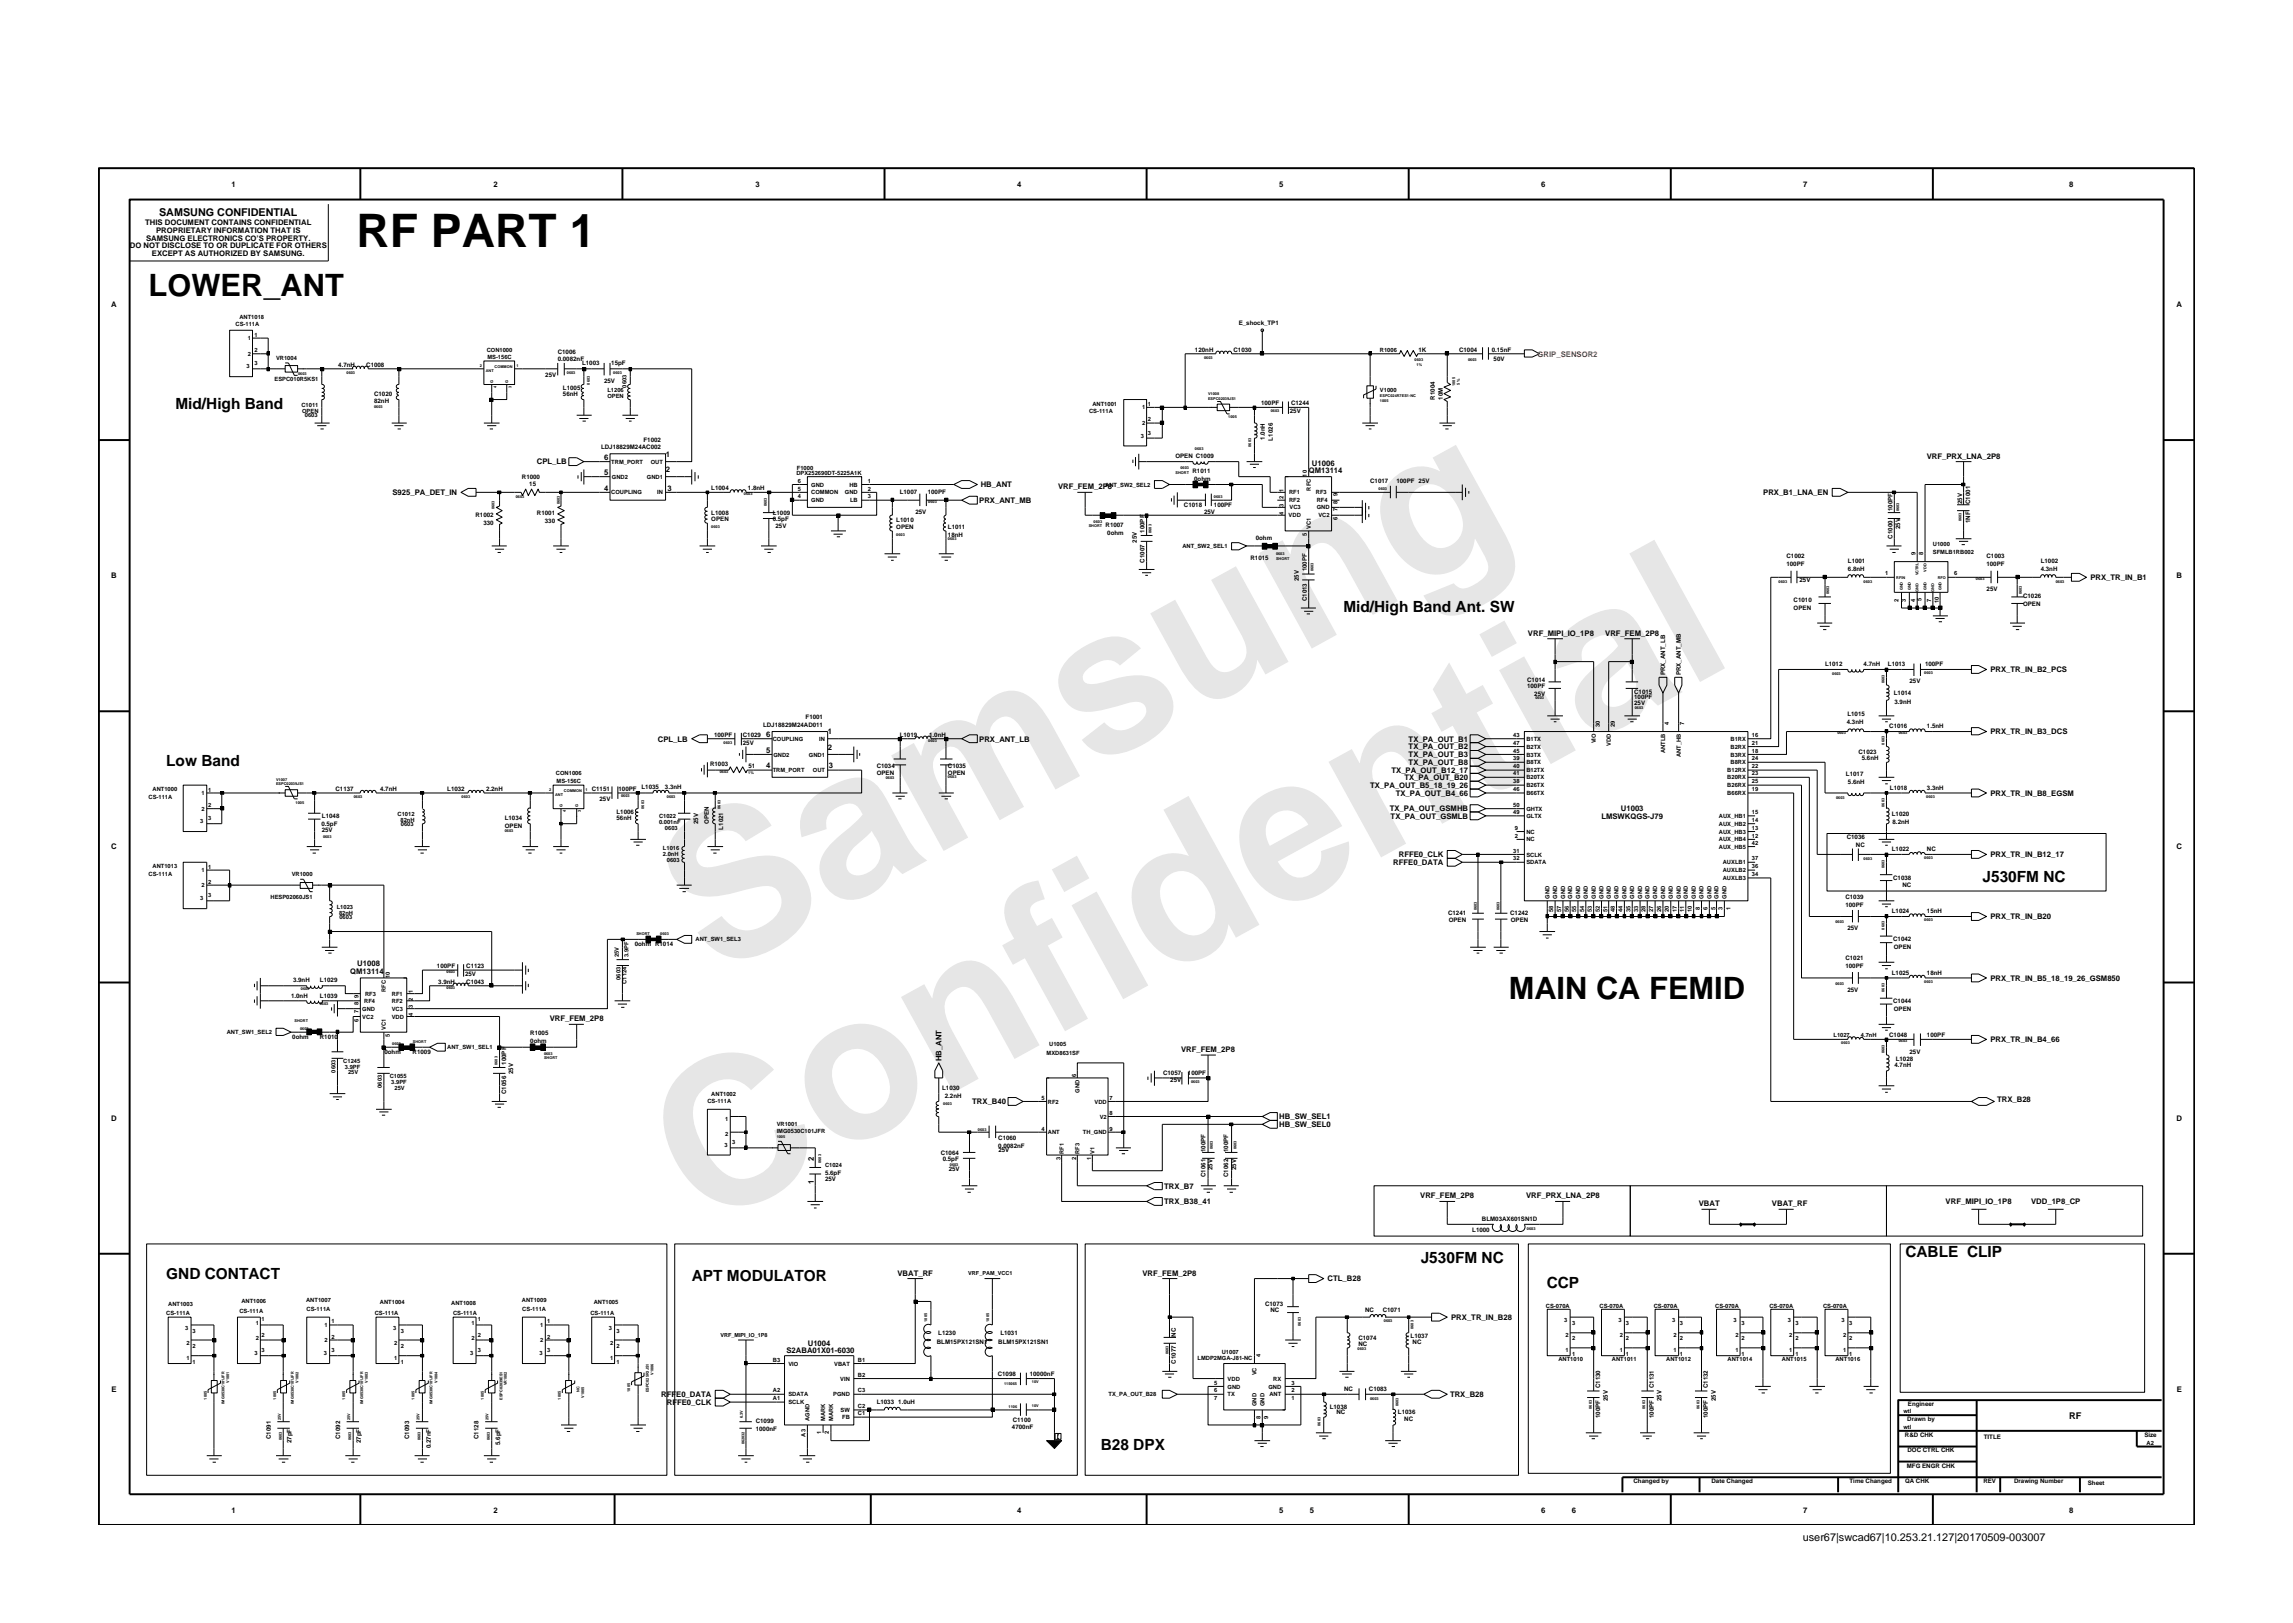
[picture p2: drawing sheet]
<svg xmlns="http://www.w3.org/2000/svg" width="297mm" height="210mm" viewBox="0 0 297 210" stroke-linecap="round" stroke-linejoin="round" font-family="sans-serif">
<defs><g id="words">
<g font-size="26.5" fill="#e6e6e6">
<text x="92.4" y="126.7" transform="rotate(-29 92.4 126.7)">Samsung</text>
<text x="91.1" y="159.4" transform="rotate(-29 91.1 159.4)">Confidential</text>
</g>
<text font-size="6" x="46.2" y="32">RF PART 1</text>
<g font-size="4">
<text x="19.2" y="38.3">LOWER_ANT</text>
<text x="195.4" y="129.4">MAIN CA FEMID</text>
</g>
<g font-size="2">
<text x="22.7" y="53">Mid/High Band</text>
<text x="174" y="79.3">Mid/High Band Ant. SW</text>
<text x="21.5" y="99.3">Low Band</text>
<text x="256.8" y="114.2">J530FM NC</text>
<text x="21.5" y="165.6">GND CONTACT</text>
<text x="89.6" y="165.9">APT MODULATOR</text>
<text x="184" y="163.7">J530FM NC</text>
<text x="200.4" y="166.9">CCP</text>
<text x="246.8" y="162.9">CABLE CLIP</text>
<text x="142.6" y="187.9">B28 DPX</text>
</g>
<g font-size="1.4">
<text x="20.6" y="28">SAMSUNG CONFIDENTIAL</text>
<text x="233.5" y="199.7">user67|swcad67|10.253.21.127|20170509-003007</text>
</g>
<text font-size="1.2" x="268" y="183.8">RF</text>
<g font-size="1">
<text x="18.8" y="29.2">THIS DOCUMENT CONTAINS CONFIDENTIAL</text>
<text x="30" y="24.2">1</text>
<text x="63.9" y="24.2">2</text>
<text x="97.9" y="24.2">3</text>
<text x="131.7" y="24.2">4</text>
<text x="165.7" y="24.2">5</text>
<text x="199.6" y="24.2">6</text>
<text x="233.6" y="24.2">7</text>
<text x="268.1" y="24.2">8</text>
<text x="16.8" y="32.1">DO NOT DISCLOSE TO OR DUPLICATE FOR OTHERS</text>
<text x="18.9" y="31.2">SAMSUNG ELECTRONICS CO’S PROPERTY.</text>
<text x="19.7" y="33.2">EXCEPT AS AUTHORIZED BY SAMSUNG.</text>
<text x="20.2" y="30.2">PROPRIETARY INFORMATION THAT IS</text>
<text x="14.4" y="39.8">A</text>
<text x="281.9" y="39.8">A</text>
<text x="78.3" y="59.5">6</text>
<text x="86.3" y="59.2">1</text>
<text x="249.6" y="59.4">VRF_PRX_LNA_2P8</text>
<text x="50.8" y="64.1">S925_PA_DET_IN</text>
<text x="69.6" y="60.2">CPL_LB</text>
<text x="78.3" y="61.6">5</text>
<text x="78.3" y="63.6">4</text>
<text x="86.3" y="61.2">2</text>
<text x="86.5" y="63.6">3</text>
<text x="126.9" y="65.2">PRX_ANT_MB</text>
<text x="127" y="63.1">HB_ANT</text>
<text x="137.1" y="63.4">VRF_FEM_2P8</text>
<text x="169.5" y="61.2">QM13114</text>
<text x="170" y="60.3">U1006</text>
<text x="228.4" y="64.1">PRX_B1_LNA_EN</text>
<text x="14.4" y="74.9">B</text>
<text x="270.8" y="75.2">PRX_TR_IN_B1</text>
<text x="281.9" y="74.9">B</text>
<text x="197.9" y="82.3">VRF_MIPI_IO_1P8</text>
<text x="207.9" y="82.3">VRF_FEM_2P8</text>
<text x="257.8" y="87.1">PRX_TR_IN_B2_PCS</text>
<text x="99.3" y="95.5">6</text>
<text x="107.3" y="95.1">1</text>
<text x="257.8" y="95.1">PRX_TR_IN_B3_DCS</text>
<text x="85.2" y="96.1">CPL_LB</text>
<text x="99.3" y="97.6">5</text>
<text x="99.3" y="99.5">4</text>
<text x="107.3" y="97.1">2</text>
<text x="107.4" y="99.5">3</text>
<text x="126.9" y="96.1">PRX_ANT_LB</text>
<text x="180.3" y="100.1">TX_PA_OUT_B12_17</text>
<text x="181.9" y="101.1">TX_PA_OUT_B20</text>
<text x="182.5" y="96.1">TX_PA_OUT_B1</text>
<text x="182.5" y="97.1">TX_PA_OUT_B2</text>
<text x="182.5" y="98.1">TX_PA_OUT_B3</text>
<text x="182.5" y="99.1">TX_PA_OUT_B8</text>
<text x="177.5" y="102.1">TX_PA_OUT_B5_18_19_26</text>
<text x="180" y="105.1">TX_PA_OUT_GSMHB</text>
<text x="180.1" y="106.1">TX_PA_OUT_GSMLB</text>
<text x="180.8" y="103.1">TX_PA_OUT_B4_66</text>
<text x="207.4" y="106.1">LMSWKQGS-J79</text>
<text x="210" y="105.1">U1003</text>
<text x="257.8" y="103.1">PRX_TR_IN_B8_EGSM</text>
<text x="14.4" y="110">C</text>
<text x="180.5" y="112.1">RFFE0_DATA</text>
<text x="181.2" y="111.1">RFFE0_CLK</text>
<text x="257.8" y="111.1">PRX_TR_IN_B12_17</text>
<text x="281.9" y="110">C</text>
<text x="257.8" y="119.1">PRX_TR_IN_B20</text>
<text x="46.3" y="125.2">U1008</text>
<text x="45.3" y="126.2">QM13114</text>
<text x="257.8" y="127.1">PRX_TR_IN_B5_18_19_26_GSM850</text>
<text x="71.2" y="132.3">VRF_FEM_2P8</text>
<text x="122" y="137.5" transform="rotate(-90 122 137.5)">HB_ANT</text>
<text x="153" y="136.3">VRF_FEM_2P8</text>
<text x="257.8" y="135">PRX_TR_IN_B4_66</text>
<text x="125.9" y="143.1">TRX_B40</text>
<text x="258.7" y="142.8">TRX_B28</text>
<text x="14.4" y="145.3">D</text>
<text x="165.7" y="145">HB_SW_SEL1</text>
<text x="165.7" y="146">HB_SW_SEL0</text>
<text x="281.9" y="145.3">D</text>
<text x="105.4" y="153.4" transform="rotate(-90 105.4 153.4)">1</text>
<text x="105.4" y="150.4" transform="rotate(-90 105.4 150.4)">2</text>
<text x="150.8" y="154">TRX_B7</text>
<text x="184" y="155.2">VRF_FEM_2P8</text>
<text x="197.7" y="155.2">VRF_PRX_LNA_2P8</text>
<text x="150.8" y="156">TRX_B38_41</text>
<text x="220.1" y="156.3">VBAT</text>
<text x="229.5" y="156.3">VBAT_RF</text>
<text x="252" y="156">VRF_MIPI_IO_1P8</text>
<text x="263.1" y="156">VDD_1P8_CP</text>
<text x="116.3" y="165.2">VBAT_RF</text>
<text x="148" y="165.2">VRF_FEM_2P8</text>
<text x="172" y="166">CTL_B28</text>
<text x="188" y="171">PRX_TR_IN_B28</text>
<text x="101.9" y="175.2">S2ABA01X01-6030</text>
<text x="104.6" y="174.4">U1004</text>
<text x="14.4" y="180.4">E</text>
<text x="85.7" y="181">RFFE0_DATA</text>
<text x="86.4" y="182">RFFE0_CLK</text>
<text x="187.8" y="181">TRX_B28</text>
<text x="282" y="180.4">E</text>
<text x="30" y="196">1</text>
<text x="63.9" y="196">2</text>
<text x="131.7" y="196">4</text>
<text x="165.7" y="196">5</text>
<text x="169.7" y="196">5</text>
<text x="199.6" y="196">6</text>
<text x="203.6" y="196">6</text>
<text x="233.6" y="196">7</text>
<text x="268.1" y="196">8</text>
</g>
<text font-size="1" fill="#f00" x="199.2" y="46.2">GRIP_SENSOR2</text>
<g font-size=".8">
<text x="43.8" y="47.5">4.7nH</text>
<text x="47.4" y="47.5">C1008</text>
<text x="72.2" y="46.8">0.0082nF</text>
<text x="72.2" y="45.8">C1006</text>
<text x="75.4" y="47.3">L1003</text>
<text x="79.2" y="47.3">15pF</text>
<text x="154.8" y="45.6">120nH</text>
<text x="159.8" y="45.6">C1030</text>
<text x="160.5" y="42.1">E_shock_TP1</text>
<text x="183.8" y="45.6">1K</text>
<text x="189" y="45.6">C1004</text>
<text x="193.2" y="45.6">0.15nF</text>
<text x="193.5" y="46.8">50V</text>
<text x="48.5" y="52.3">82nH</text>
<text x="48.5" y="51.3">C1020</text>
<text x="70.6" y="48.8">25V</text>
<text x="72.9" y="50.6">L1005</text>
<text x="72.9" y="51.3">56nH</text>
<text x="78.3" y="49.6">25V</text>
<text x="163.4" y="52.5">100PF</text>
<text x="167.1" y="53.5">25V</text>
<text x="167.2" y="52.5">C1244</text>
<text x="185.9" y="51.8" transform="rotate(-90 185.9 51.8)">R1004</text>
<text x="186.9" y="51.8" transform="rotate(-90 186.9 51.8)">10M</text>
<text x="77.9" y="58.2">LDJ18829M24AC002</text>
<text x="83.4" y="57.3">F1002</text>
<text x="152.3" y="59.4">OPEN C1009</text>
<text x="163.8" y="57" transform="rotate(-90 163.8 57)">1.0nH</text>
<text x="164.9" y="57.1" transform="rotate(-90 164.9 57.1)">L1026</text>
<text x="67.6" y="62">R1000</text>
<text x="68.6" y="63">15</text>
<text x="92.1" y="63.5">L1004</text>
<text x="96.9" y="63.5">1.8nH</text>
<text x="116.6" y="64">L1007</text>
<text x="120.2" y="64">100PF</text>
<text x="153.4" y="65.6">C1018</text>
<text x="154.5" y="61.3">R1011</text>
<text x="154.7" y="62.3">0ohm</text>
<text x="157.3" y="65.6">100PF</text>
<text x="177.5" y="62.6">C1017</text>
<text x="180.9" y="62.6">100PF 25V</text>
<text x="254.2" y="65.3" transform="rotate(-90 254.2 65.3)">25V</text>
<text x="255.2" y="65.3" transform="rotate(-90 255.2 65.3)">C1001</text>
<text x="61.6" y="67">R1002</text>
<text x="62.6" y="68">330</text>
<text x="69.6" y="66.7">R1001</text>
<text x="70.6" y="67.8">330</text>
<text x="92.1" y="67.5">OPEN</text>
<text x="92.1" y="66.7">L1008</text>
<text x="100.1" y="66.7">L1009</text>
<text x="100.1" y="67.5">0.5pF</text>
<text x="100.5" y="68.3">25V</text>
<text x="116.1" y="68.5">OPEN</text>
<text x="116.1" y="67.7">L1010</text>
<text x="118.6" y="66.6">25V</text>
<text x="122.8" y="69.5">18nH</text>
<text x="122.8" y="68.5">L1011</text>
<text x="143.2" y="68.3">R1007</text>
<text x="143.4" y="69.3">0ohm</text>
<text x="147.3" y="70.3" transform="rotate(-90 147.3 70.3)">25V</text>
<text x="148.3" y="69" transform="rotate(-90 148.3 69)">100PF</text>
<text x="156" y="66.6">25V</text>
<text x="162.7" y="70">0ohm</text>
<text x="245.1" y="69.8" transform="rotate(-90 245.1 69.8)">C1000</text>
<text x="245.1" y="66.2" transform="rotate(-90 245.1 66.2)">100PF</text>
<text x="246.2" y="68.5" transform="rotate(-90 246.2 68.5)">25V</text>
<text x="255.2" y="67.8" transform="rotate(-90 255.2 67.8)">1NF</text>
<text x="148.3" y="72.9" transform="rotate(-90 148.3 72.9)">C1007</text>
<text x="162" y="72.5">R1015</text>
<text x="168.3" y="75.3" transform="rotate(-90 168.3 75.3)">25V</text>
<text x="169.3" y="77.9" transform="rotate(-90 169.3 77.9)">C1013</text>
<text x="169.3" y="74" transform="rotate(-90 169.3 74)">100PF</text>
<text x="231.4" y="73.3">100PF</text>
<text x="231.4" y="72.3">C1002</text>
<text x="233.1" y="75.4">25V</text>
<text x="239.4" y="73.9">6.8nH</text>
<text x="239.4" y="72.9">L1001</text>
<text x="257.3" y="73.3">100PF</text>
<text x="257.3" y="72.3">C1003</text>
<text x="257.3" y="76.6">25V</text>
<text x="262.1" y="77.5">C1026</text>
<text x="264.4" y="72.9">L1002</text>
<text x="264.4" y="73.9">4.3nH</text>
<text x="232.4" y="78">C1010</text>
<text x="232.4" y="79">OPEN</text>
<text x="262.1" y="78.5">OPEN</text>
<text x="197.8" y="89.1">100PF</text>
<text x="197.8" y="88.3">C1014</text>
<text x="211.7" y="89.8">C1015</text>
<text x="215.7" y="87.5" transform="rotate(-90 215.7 87.5)">PRX_ANT_LB</text>
<text x="217.7" y="87.5" transform="rotate(-90 217.7 87.5)">PRX_ANT_MB</text>
<text x="236.4" y="86.3">L1012</text>
<text x="241.4" y="86.3">4.7nH</text>
<text x="244.6" y="86.3">L1013</text>
<text x="247.4" y="88.5">25V</text>
<text x="249.4" y="86.3">100PF</text>
<text x="92.5" y="95.4">100PF</text>
<text x="96.2" y="95.4">C1029</text>
<text x="98.9" y="94.2">LDJ18829M24AD011</text>
<text x="104.4" y="93.2">F1001</text>
<text x="116.6" y="95.4">L1019</text>
<text x="120.4" y="95.4">1.0nH</text>
<text x="198.8" y="90.1">25V</text>
<text x="211.7" y="91.3">25V</text>
<text x="211.7" y="90.6">100PF</text>
<text x="239.2" y="93.8">4.3nH</text>
<text x="239.3" y="92.7">L1015</text>
<text x="244.7" y="94.3">C1016</text>
<text x="245.3" y="90">L1014</text>
<text x="245.4" y="91.2">3.9nH</text>
<text x="249.6" y="94.3">1.5nH</text>
<text x="92" y="99.3">R1003</text>
<text x="96.2" y="96.5">25V</text>
<text x="97" y="99.5">51</text>
<text x="113.6" y="99.5">C1034</text>
<text x="113.6" y="100.4">OPEN</text>
<text x="122.8" y="100.4">OPEN</text>
<text x="122.8" y="99.5">C1035</text>
<text x="239.1" y="100.5">L1017</text>
<text x="239.4" y="101.5">5.6nH</text>
<text x="240.8" y="97.7">C1023</text>
<text x="241.2" y="98.5">5.6nH</text>
<text x="41.6" y="107">0.5pF</text>
<text x="41.7" y="107.8">25V</text>
<text x="41.7" y="105.9">L1048</text>
<text x="43.5" y="102.5">C1137</text>
<text x="49.2" y="102.5">4.7nH</text>
<text x="57.9" y="102.5">L1032</text>
<text x="63" y="102.5">2.2nH</text>
<text x="65.4" y="107.2">OPEN</text>
<text x="65.4" y="106.2">L1034</text>
<text x="76.7" y="102.5">C1151</text>
<text x="77.7" y="103.7">25V</text>
<text x="79.9" y="105.4">L1006</text>
<text x="79.9" y="106.2">56nH</text>
<text x="80.1" y="102.5">100PF</text>
<text x="83.1" y="102.2">L1035</text>
<text x="86.1" y="102.2">3.3nH</text>
<text x="90.5" y="106.8" transform="rotate(-90 90.5 106.8)">25V</text>
<text x="91.8" y="106.7" transform="rotate(-90 91.8 106.7)">OPEN</text>
<text x="93.7" y="107.5" transform="rotate(-90 93.7 107.5)">L1021</text>
<text x="244.8" y="102.3">L1018</text>
<text x="245.1" y="105.7">L1020</text>
<text x="245.2" y="106.7">8.2nH</text>
<text x="249.6" y="102.3">3.3nH</text>
<text x="239.2" y="108.7">C1036</text>
<text x="240.4" y="109.7">NC</text>
<text x="245.1" y="110.3">L1022</text>
<text x="245.2" y="114">C1038</text>
<text x="249.6" y="110.3">NC</text>
<text x="187.6" y="118.5">C1241</text>
<text x="187.7" y="119.5">OPEN</text>
<text x="195.6" y="118.5">C1242</text>
<text x="195.7" y="119.5">OPEN</text>
<text x="239.1" y="117.5">100PF</text>
<text x="239.1" y="116.4">C1039</text>
<text x="245.1" y="118.3">L1024</text>
<text x="246.4" y="114.9">NC</text>
<text x="249.6" y="118.3">15nH</text>
<text x="56.6" y="125.4">100PF</text>
<text x="60.4" y="125.4">C1123</text>
<text x="82.2" y="122.5">0ohm R1014</text>
<text x="239.1" y="125.4">100PF</text>
<text x="239.1" y="124.4">C1021</text>
<text x="239.3" y="120.5">25V</text>
<text x="245.2" y="121.9">C1042</text>
<text x="245.3" y="123">OPEN</text>
<text x="37.7" y="129.3">1.0nH</text>
<text x="38" y="127.3">3.9nH</text>
<text x="41.5" y="129.3">L1039</text>
<text x="41.5" y="127.3">L1029</text>
<text x="56.8" y="127.5">3.9nH</text>
<text x="60.2" y="126.4">25V</text>
<text x="60.4" y="127.5">C1043</text>
<text x="239.3" y="128.5">25V</text>
<text x="245.1" y="126.3">L1025</text>
<text x="245.2" y="129.9">C1044</text>
<text x="245.3" y="130.9">OPEN</text>
<text x="249.6" y="126.3">18nH</text>
<text x="37.9" y="134.6">0ohm</text>
<text x="41.4" y="134.6">R1010</text>
<text x="49.8" y="136.5">0ohm</text>
<text x="53.5" y="136.5">R1009</text>
<text x="65.5" y="138" transform="rotate(-90 65.5 138)">100PF</text>
<text x="68.7" y="134.1">R1005</text>
<text x="68.7" y="135.1">0ohm</text>
<text x="244.7" y="134.3">C1048</text>
<text x="245.6" y="137.4">L1028</text>
<text x="247.4" y="136.5">25V</text>
<text x="249.6" y="134.3">100PF</text>
<text x="65.5" y="141.7" transform="rotate(-90 65.5 141.7)">C1056</text>
<text x="66.5" y="139.1" transform="rotate(-90 66.5 139.1)">25V</text>
<text x="122.1" y="141.2">L1030</text>
<text x="122.4" y="142.3">2.2nH</text>
<text x="150.7" y="139.3">C1057</text>
<text x="151.6" y="140.2">25V</text>
<text x="153.9" y="139.3">100PF</text>
<text x="245.4" y="138.2">4.7nH</text>
<text x="121.9" y="149.6">C1064</text>
<text x="129.3" y="147.7">C1060</text>
<text x="129.3" y="148.7">0.0082nF</text>
<text x="129.3" y="149.2">25V</text>
<text x="156.1" y="149.3" transform="rotate(-90 156.1 149.3)">100PF</text>
<text x="159.1" y="149.3" transform="rotate(-90 159.1 149.3)">100PF</text>
<text x="106.9" y="152.2">5.6pF</text>
<text x="106.9" y="152.9">25V</text>
<text x="122.1" y="150.4">0.5pF</text>
<text x="122.9" y="151.7">25V</text>
<text x="156.1" y="152.5" transform="rotate(-90 156.1 152.5)">C1061</text>
<text x="157.1" y="151.6" transform="rotate(-90 157.1 151.6)">25V</text>
<text x="159.1" y="152.5" transform="rotate(-90 159.1 152.5)">C1062</text>
<text x="160.1" y="151.6" transform="rotate(-90 160.1 151.6)">25V</text>
<text x="190.7" y="159.7">L1000</text>
<text x="192" y="158.2">BLM03AX601SN1D</text>
<text x="121.5" y="173">L1230</text>
<text x="129.6" y="173">L1031</text>
<text x="152.3" y="173.2" transform="rotate(-90 152.3 173.2)">NC</text>
<text x="163.9" y="169.2">C1073</text>
<text x="164.6" y="169.9">NC</text>
<text x="176" y="173.6">C1074</text>
<text x="176.8" y="169.9">NC</text>
<text x="179.1" y="169.9">C1071</text>
<text x="182.7" y="173.3">L1037</text>
<text x="121.4" y="174.1">BLM15PX121SN1</text>
<text x="129.2" y="178.2">C1098</text>
<text x="129.3" y="174.1">BLM15PX121SN1</text>
<text x="133.4" y="178.2">10000nF</text>
<text x="152.3" y="176.6" transform="rotate(-90 152.3 176.6)">C1077</text>
<text x="176" y="174.4">NC</text>
<text x="183" y="174.1">NC</text>
<text x="207.3" y="179.9" transform="rotate(-90 207.3 179.9)">C1130</text>
<text x="214.2" y="179.9" transform="rotate(-90 214.2 179.9)">C1131</text>
<text x="221.3" y="179.9" transform="rotate(-90 221.3 179.9)">C1132</text>
<text x="97.9" y="184.3">C1099</text>
<text x="97.9" y="185.4">1000nF</text>
<text x="113.6" y="181.9">L1033</text>
<text x="116.4" y="181.9">1.0uH</text>
<text x="131.1" y="185.1">4700nF</text>
<text x="131.2" y="184.2">C1100</text>
<text x="172.3" y="182.5">L1038</text>
<text x="173.1" y="183.2">NC</text>
<text x="174.1" y="180.2">NC</text>
<text x="177.3" y="180.2">C1083</text>
<text x="181.1" y="183.2">L1036</text>
<text x="181.9" y="184.1">NC</text>
<text x="207.3" y="183.7" transform="rotate(-90 207.3 183.7)">100PF</text>
<text x="208.3" y="181.5" transform="rotate(-90 208.3 181.5)">25V</text>
<text x="214.2" y="183.7" transform="rotate(-90 214.2 183.7)">100PF</text>
<text x="215.2" y="181.5" transform="rotate(-90 215.2 181.5)">25V</text>
<text x="221.3" y="183.7" transform="rotate(-90 221.3 183.7)">100PF</text>
<text x="222.3" y="181.5" transform="rotate(-90 222.3 181.5)">25V</text>
<text x="247.1" y="184.1">Drawn by</text>
<text x="247.2" y="182.2">Engineer</text>
<text x="35.1" y="186.4" transform="rotate(-90 35.1 186.4)">C1091</text>
<text x="37.8" y="187" transform="rotate(-90 37.8 187)">27pF</text>
<text x="44" y="186.4" transform="rotate(-90 44 186.4)">C1092</text>
<text x="46.8" y="187" transform="rotate(-90 46.8 187)">27pF</text>
<text x="53" y="186.4" transform="rotate(-90 53 186.4)">C1093</text>
<text x="55.8" y="187.6" transform="rotate(-90 55.8 187.6)">0.27nF</text>
<text x="62" y="186.4" transform="rotate(-90 62 186.4)">C1128</text>
<text x="64.8" y="187.2" transform="rotate(-90 64.8 187.2)">5.6pF</text>
<text x="246.8" y="186.2">R&amp;D CHK</text>
<text x="247" y="190.1">MFG ENGR CHK</text>
<text x="247.1" y="188.1">DOC CTRL CHK</text>
<text x="257" y="186.4">TITLE</text>
<text x="277.8" y="186.2">Size</text>
<text x="211.6" y="192.2">Changed by</text>
<text x="221.7" y="192.2">Date Changed</text>
<text x="239.6" y="192.2">Time Changed</text>
<text x="246.8" y="192.2">QA CHK</text>
<text x="256.9" y="192.2">REV</text>
<text x="260.9" y="192.2">Drawing Number</text>
<text x="270.5" y="192.3">Sheet</text>
</g>
<g font-size=".7">
<text x="31" y="41.4">ANT1018</text>
<text x="30.5" y="42.3">CS-111A</text>
<text x="31.9" y="47.7">3</text>
<text x="32.1" y="44.1">1</text>
<text x="32.1" y="46.1">2</text>
<text x="33" y="43.6">1</text>
<text x="33" y="45.6">2</text>
<text x="33" y="47.3">3</text>
<text x="35.8" y="46.6">VR1004</text>
<text x="63" y="45.6">CON1000</text>
<text x="63.1" y="46.5">MS-156C</text>
<text x="178.8" y="45.6">R1006</text>
<text x="35.6" y="49.3">ESPC010R5KS1</text>
<text x="39.1" y="52.8">C1011</text>
<text x="39.1" y="53.5">OPEN</text>
<text x="78.7" y="51.5">OPEN</text>
<text x="78.7" y="50.8">L1206</text>
<text x="81.2" y="50.2" transform="rotate(-90 81.2 50.2)">0603</text>
<text x="141.1" y="53.5">CS-111A</text>
<text x="141.5" y="52.6">ANT1001</text>
<text x="147.9" y="53">1</text>
<text x="148.7" y="52.6">1</text>
<text x="178.8" y="50.8">V1000</text>
<text x="39.5" y="54.1">0603</text>
<text x="147.8" y="56.7">3</text>
<text x="147.9" y="55.1">2</text>
<text x="148.7" y="54.6">2</text>
<text x="148.7" y="56.4">3</text>
<text x="79.2" y="60.1">TRM_PORT</text>
<text x="79.2" y="64.1">COUPLING</text>
<text x="79.3" y="62">GND2</text>
<text x="83.8" y="62">GND1</text>
<text x="84.3" y="60.1">OUT</text>
<text x="85.1" y="64.1">IN</text>
<text x="103.2" y="61.5">DPX252690DT-5225A1K</text>
<text x="103.2" y="60.8">F1000</text>
<text x="103.4" y="64.6">4</text>
<text x="103.4" y="63.5">5</text>
<text x="103.4" y="62.5">6</text>
<text x="105.1" y="65.1">GND</text>
<text x="105.1" y="64.1">COMMON</text>
<text x="105.1" y="63">GND</text>
<text x="109.4" y="64.1">GND</text>
<text x="110" y="63">HB</text>
<text x="110.1" y="65.1">LB</text>
<text x="112.4" y="62.5">1</text>
<text x="112.4" y="63.5">2</text>
<text x="112.4" y="64.6">3</text>
<text x="143.2" y="63">ANT_SW2_SEL2</text>
<text x="166.2" y="65.7" transform="rotate(-90 166.2 65.7)">3</text>
<text x="166.2" y="64.7" transform="rotate(-90 166.2 64.7)">2</text>
<text x="166.2" y="63.7" transform="rotate(-90 166.2 63.7)">1</text>
<text x="167" y="64.1">RF1</text>
<text x="167" y="65.1">RF2</text>
<text x="169.3" y="61.8" transform="rotate(-90 169.3 61.8)">10</text>
<text x="169.8" y="63.5" transform="rotate(-90 169.8 63.5)">RFC</text>
<text x="170.5" y="64.1">RF3</text>
<text x="170.6" y="65.1">RF4</text>
<text x="173.3" y="65.3" transform="rotate(-90 173.3 65.3)">8</text>
<text x="173.3" y="64.3" transform="rotate(-90 173.3 64.3)">9</text>
<text x="153.2" y="71">ANT_SW2_SEL1</text>
<text x="166.2" y="66.7" transform="rotate(-90 166.2 66.7)">4</text>
<text x="166.9" y="67">VDD</text>
<text x="167.1" y="66">VC3</text>
<text x="169.3" y="69.4" transform="rotate(-90 169.3 69.4)">5</text>
<text x="169.8" y="68.5" transform="rotate(-90 169.8 68.5)">VC1</text>
<text x="170.6" y="66">GND</text>
<text x="170.8" y="67">VC2</text>
<text x="173.3" y="67.4" transform="rotate(-90 173.3 67.4)">6</text>
<text x="173.3" y="66.2" transform="rotate(-90 173.3 66.2)">7</text>
<text x="248.1" y="71.9" transform="rotate(-90 248.1 71.9)">9</text>
<text x="249.1" y="71.9" transform="rotate(-90 249.1 71.9)">8</text>
<text x="250.4" y="71.7">SFMLB1RB002</text>
<text x="250.4" y="70.7">U1000</text>
<text x="244.2" y="74.5">1</text>
<text x="248.9" y="77.9" transform="rotate(-90 248.9 77.9)">5</text>
<text x="250.2" y="78" transform="rotate(-90 250.2 78)">7</text>
<text x="253.1" y="74.6">6</text>
<text x="245.9" y="78" transform="rotate(-90 245.9 78)">2</text>
<text x="246.9" y="78" transform="rotate(-90 246.9 78)">3</text>
<text x="248.1" y="78" transform="rotate(-90 248.1 78)">4</text>
<text x="251.2" y="78.2" transform="rotate(-90 251.2 78.2)">10</text>
<text x="100.1" y="96">COUPLING</text>
<text x="106.1" y="96">IN</text>
<text x="196" y="95.5">43</text>
<text x="197.7" y="96">B1TX</text>
<text x="207.2" y="94.2" transform="rotate(-90 207.2 94.2)">30</text>
<text x="209.2" y="94.2" transform="rotate(-90 209.2 94.2)">29</text>
<text x="216.2" y="94" transform="rotate(-90 216.2 94)">4</text>
<text x="218.1" y="94" transform="rotate(-90 218.1 94)">7</text>
<text x="224.2" y="96">B1RX</text>
<text x="226.9" y="95.5">16</text>
<text x="72" y="100.4">CON1006</text>
<text x="72.1" y="101.5">MS-156C</text>
<text x="100.1" y="100">TRM_PORT</text>
<text x="100.2" y="98">GND2</text>
<text x="104.8" y="98">GND1</text>
<text x="105.3" y="100">OUT</text>
<text x="196" y="97.5">45</text>
<text x="196" y="96.5">47</text>
<text x="196" y="101.5">38</text>
<text x="196" y="98.5">39</text>
<text x="196" y="99.5">40</text>
<text x="196" y="100.5">41</text>
<text x="197.7" y="98">B3TX</text>
<text x="197.7" y="97">B2TX</text>
<text x="197.7" y="102">B26TX</text>
<text x="197.7" y="99">B8TX</text>
<text x="197.7" y="100">B12TX</text>
<text x="197.7" y="101">B20TX</text>
<text x="206.7" y="96.3" transform="rotate(-90 206.7 96.3)">VIO</text>
<text x="208.7" y="96.6" transform="rotate(-90 208.7 96.6)">VDD</text>
<text x="215.7" y="97.6" transform="rotate(-90 215.7 97.6)">ANTLB</text>
<text x="217.7" y="98.1" transform="rotate(-90 217.7 98.1)">ANT_HB</text>
<text x="223.8" y="101">B20RX</text>
<text x="223.8" y="102">B26RX</text>
<text x="223.8" y="100">B12RX</text>
<text x="224.2" y="99">B8RX</text>
<text x="224.2" y="98">B3RX</text>
<text x="224.2" y="97">B2RX</text>
<text x="226.9" y="100.5">23</text>
<text x="226.9" y="98.5">24</text>
<text x="226.9" y="101.5">25</text>
<text x="226.9" y="97.5">18</text>
<text x="226.9" y="96.5">21</text>
<text x="226.9" y="99.5">22</text>
<text x="19.2" y="103.5">CS-111A</text>
<text x="19.8" y="102.5">ANT1000</text>
<text x="25.9" y="106.7">3</text>
<text x="26.1" y="103">1</text>
<text x="26.1" y="105">2</text>
<text x="27" y="102.6">1</text>
<text x="27" y="104.5">2</text>
<text x="27" y="106.2">3</text>
<text x="51.5" y="105.7">C1012</text>
<text x="51.9" y="106.5">82nH</text>
<text x="51.9" y="107">0603</text>
<text x="85.4" y="106.7">0.001nF</text>
<text x="85.4" y="105.9">C1022</text>
<text x="86.1" y="107.5">0603</text>
<text x="196" y="102.5">46</text>
<text x="196" y="105.5">49</text>
<text x="196" y="104.5">50</text>
<text x="196.2" y="107.5">9</text>
<text x="197.7" y="108">NC</text>
<text x="197.7" y="103">B66TX</text>
<text x="197.7" y="106">GLTX</text>
<text x="197.7" y="105">GHTX</text>
<text x="222.7" y="108">AUX_HB3</text>
<text x="222.7" y="107">AUX_HB2</text>
<text x="222.7" y="106">AUX_HB1</text>
<text x="223.8" y="103">B66RX</text>
<text x="226.9" y="102.5">19</text>
<text x="226.9" y="107.5">13</text>
<text x="226.9" y="106.5">14</text>
<text x="226.9" y="105.5">15</text>
<text x="19.2" y="113.5">CS-111A</text>
<text x="19.8" y="112.5">ANT1013</text>
<text x="26.1" y="113">1</text>
<text x="27" y="112.6">1</text>
<text x="37.8" y="113.5">VR1000</text>
<text x="85.9" y="110.2">L1016</text>
<text x="85.9" y="110.9">2.0nH</text>
<text x="86.4" y="111.7">0603</text>
<text x="196" y="110.5">31</text>
<text x="196" y="111.5">32</text>
<text x="196.2" y="108.5">2</text>
<text x="197.7" y="111">SCLK</text>
<text x="197.7" y="112">SDATA</text>
<text x="197.7" y="109">NC</text>
<text x="222.7" y="109.9">AUX_HB5</text>
<text x="222.7" y="109">AUX_HB4</text>
<text x="223.2" y="113">AUXLB2</text>
<text x="223.2" y="112">AUXLB1</text>
<text x="226.9" y="109.5">42</text>
<text x="226.9" y="113.5">34</text>
<text x="226.9" y="112.5">36</text>
<text x="226.9" y="111.5">37</text>
<text x="226.9" y="108.5">12</text>
<text x="25.9" y="116.7">3</text>
<text x="26.1" y="114.9">2</text>
<text x="27" y="114.5">2</text>
<text x="27" y="116.2">3</text>
<text x="35" y="116.5">HESP02060JS1</text>
<text x="43.6" y="117.7">L1023</text>
<text x="43.9" y="118.5">82nH</text>
<text x="44" y="119">0603</text>
<text x="200.7" y="116.4" transform="rotate(-90 200.7 116.4)">GND</text>
<text x="201.2" y="118.1" transform="rotate(-90 201.2 118.1)">58</text>
<text x="201.7" y="116.4" transform="rotate(-90 201.7 116.4)">GND</text>
<text x="202.2" y="118.1" transform="rotate(-90 202.2 118.1)">57</text>
<text x="202.7" y="116.4" transform="rotate(-90 202.7 116.4)">GND</text>
<text x="203.2" y="118.1" transform="rotate(-90 203.2 118.1)">56</text>
<text x="203.7" y="116.4" transform="rotate(-90 203.7 116.4)">GND</text>
<text x="204.2" y="118.1" transform="rotate(-90 204.2 118.1)">55</text>
<text x="204.7" y="116.4" transform="rotate(-90 204.7 116.4)">GND</text>
<text x="205.2" y="118.1" transform="rotate(-90 205.2 118.1)">54</text>
<text x="205.7" y="116.4" transform="rotate(-90 205.7 116.4)">GND</text>
<text x="206.2" y="118.1" transform="rotate(-90 206.2 118.1)">53</text>
<text x="206.7" y="116.4" transform="rotate(-90 206.7 116.4)">GND</text>
<text x="207.2" y="118.1" transform="rotate(-90 207.2 118.1)">52</text>
<text x="207.7" y="116.4" transform="rotate(-90 207.7 116.4)">GND</text>
<text x="208.2" y="118.1" transform="rotate(-90 208.2 118.1)">51</text>
<text x="208.7" y="116.4" transform="rotate(-90 208.7 116.4)">GND</text>
<text x="209.2" y="118.1" transform="rotate(-90 209.2 118.1)">48</text>
<text x="209.7" y="116.4" transform="rotate(-90 209.7 116.4)">GND</text>
<text x="210.2" y="118.1" transform="rotate(-90 210.2 118.1)">44</text>
<text x="210.7" y="116.4" transform="rotate(-90 210.7 116.4)">GND</text>
<text x="211.2" y="118.1" transform="rotate(-90 211.2 118.1)">35</text>
<text x="211.7" y="116.4" transform="rotate(-90 211.7 116.4)">GND</text>
<text x="212.2" y="118.1" transform="rotate(-90 212.2 118.1)">33</text>
<text x="212.7" y="116.4" transform="rotate(-90 212.7 116.4)">GND</text>
<text x="213.2" y="118.1" transform="rotate(-90 213.2 118.1)">28</text>
<text x="213.7" y="116.4" transform="rotate(-90 213.7 116.4)">GND</text>
<text x="214.2" y="118.1" transform="rotate(-90 214.2 118.1)">27</text>
<text x="214.7" y="116.4" transform="rotate(-90 214.7 116.4)">GND</text>
<text x="215.2" y="118.1" transform="rotate(-90 215.2 118.1)">26</text>
<text x="215.7" y="116.4" transform="rotate(-90 215.7 116.4)">GND</text>
<text x="216.2" y="118.1" transform="rotate(-90 216.2 118.1)">20</text>
<text x="216.7" y="116.4" transform="rotate(-90 216.7 116.4)">GND</text>
<text x="217.2" y="118.1" transform="rotate(-90 217.2 118.1)">17</text>
<text x="217.7" y="116.4" transform="rotate(-90 217.7 116.4)">GND</text>
<text x="218.1" y="118.1" transform="rotate(-90 218.1 118.1)">11</text>
<text x="218.7" y="116.4" transform="rotate(-90 218.7 116.4)">GND</text>
<text x="219.2" y="118.1" transform="rotate(-90 219.2 118.1)">10</text>
<text x="219.7" y="116.4" transform="rotate(-90 219.7 116.4)">GND</text>
<text x="220.2" y="117.9" transform="rotate(-90 220.2 117.9)">8</text>
<text x="220.7" y="116.4" transform="rotate(-90 220.7 116.4)">GND</text>
<text x="221.2" y="117.9" transform="rotate(-90 221.2 117.9)">6</text>
<text x="221.7" y="116.4" transform="rotate(-90 221.7 116.4)">GND</text>
<text x="222.2" y="117.9" transform="rotate(-90 222.2 117.9)">5</text>
<text x="222.6" y="116.4" transform="rotate(-90 222.6 116.4)">GND</text>
<text x="223.1" y="117.9" transform="rotate(-90 223.1 117.9)">3</text>
<text x="223.2" y="114">AUXLB3</text>
<text x="223.7" y="116.4" transform="rotate(-90 223.7 116.4)">GND</text>
<text x="224.2" y="117.9" transform="rotate(-90 224.2 117.9)">1</text>
<text x="80.2" y="124" transform="rotate(-90 80.2 124)">25V</text>
<text x="81.4" y="124" transform="rotate(-90 81.4 124)">3.9PF</text>
<text x="90.1" y="122">ANT_SW1_SEL3</text>
<text x="46.4" y="131.2" transform="rotate(-90 46.4 131.2)">7</text>
<text x="46.4" y="130.2" transform="rotate(-90 46.4 130.2)">8 9</text>
<text x="46.9" y="132">VC2</text>
<text x="46.9" y="130.9">GND</text>
<text x="47.2" y="129.9">RF4</text>
<text x="47.3" y="129">RF3</text>
<text x="50" y="128.5" transform="rotate(-90 50 128.5)">RFC</text>
<text x="50.5" y="126.7" transform="rotate(-90 50.5 126.7)">10</text>
<text x="50.7" y="130.9">VC3</text>
<text x="50.7" y="132">VDD</text>
<text x="50.8" y="129">RF1</text>
<text x="50.8" y="129.9">RF2</text>
<text x="53.5" y="131.6" transform="rotate(-90 53.5 131.6)">4</text>
<text x="53.5" y="130.6" transform="rotate(-90 53.5 130.6)">3</text>
<text x="53.5" y="129.6" transform="rotate(-90 53.5 129.6)">2</text>
<text x="53.5" y="128.6" transform="rotate(-90 53.5 128.6)">1</text>
<text x="80.4" y="126.9" transform="rotate(-90 80.4 126.9)">0603</text>
<text x="81.2" y="127.5" transform="rotate(-90 81.2 127.5)">C1124</text>
<text x="29.4" y="134">ANT_SW1_SEL2</text>
<text x="44.5" y="137.7">C1245</text>
<text x="46.4" y="132.4" transform="rotate(-90 46.4 132.4)">6</text>
<text x="50" y="133.5" transform="rotate(-90 50 133.5)">VC1</text>
<text x="50.5" y="134.4" transform="rotate(-90 50.5 134.4)">5</text>
<text x="57.9" y="135.9">ANT_SW1_SEL1</text>
<text x="135.6" y="136.7">MXD8631SF</text>
<text x="135.9" y="135.5">U1005</text>
<text x="237.5" y="134.4">L1027</text>
<text x="241.1" y="134.4">4.7nH</text>
<text x="43.5" y="139" transform="rotate(-90 43.5 139)">0603</text>
<text x="44.7" y="138.5">3.9PF</text>
<text x="45.1" y="139.1">25V</text>
<text x="49.5" y="140.9" transform="rotate(-90 49.5 140.9)">0603</text>
<text x="50.5" y="139.6">C1055</text>
<text x="50.7" y="140.4">3.9PF</text>
<text x="51.1" y="141.2">25V</text>
<text x="91.6" y="142.9">CS-111A</text>
<text x="92.1" y="142">ANT1002</text>
<text x="134.9" y="142.4">5</text>
<text x="135.7" y="143">RF2</text>
<text x="139.4" y="139.5" transform="rotate(-90 139.4 139.5)">6</text>
<text x="139.8" y="141.6" transform="rotate(-90 139.8 141.6)">GND</text>
<text x="141.8" y="143">VDD</text>
<text x="143.7" y="142.4">7</text>
<text x="93.8" y="148.6">3</text>
<text x="93.9" y="145.2">1</text>
<text x="93.9" y="147.2">2</text>
<text x="94.9" y="148.2">3</text>
<text x="100.6" y="146.8">IMG0530C101JFR</text>
<text x="100.6" y="145.9">VR1001</text>
<text x="134.9" y="146.5">4</text>
<text x="135.7" y="146.9">ANT</text>
<text x="137.8" y="149.5" transform="rotate(-90 137.8 149.5)">RF1</text>
<text x="139.8" y="149.5" transform="rotate(-90 139.8 149.5)">RF3</text>
<text x="140.3" y="146.9">TH_GND</text>
<text x="141.8" y="149.5" transform="rotate(-90 141.8 149.5)">V1</text>
<text x="142.5" y="144.9">V2</text>
<text x="143.7" y="144.5">8</text>
<text x="143.7" y="146.5">9</text>
<text x="106.9" y="151.2">C1024</text>
<text x="137.4" y="150.3" transform="rotate(-90 137.4 150.3)">3</text>
<text x="139.4" y="150.3" transform="rotate(-90 139.4 150.3)">2</text>
<text x="141.3" y="150.3" transform="rotate(-90 141.3 150.3)">1</text>
<text x="125.4" y="165.1">VRF_PAM_VCC1</text>
<text x="21.5" y="170.4">CS-111A</text>
<text x="21.8" y="169.1">ANT1003</text>
<text x="24" y="172.2">3</text>
<text x="24.9" y="172.7">3</text>
<text x="31" y="170.1">CS-111A</text>
<text x="31.3" y="168.9">ANT1006</text>
<text x="33.1" y="171.6">1</text>
<text x="33.1" y="173.5">2</text>
<text x="33.9" y="171.2">1</text>
<text x="33.9" y="173.2">2</text>
<text x="39.7" y="168.6">ANT1007</text>
<text x="39.7" y="169.9">CS-111A</text>
<text x="42" y="171.9">1</text>
<text x="42" y="173.9">2</text>
<text x="43" y="171.4">1</text>
<text x="43" y="173.4">2</text>
<text x="48.5" y="170.4">CS-111A</text>
<text x="49.2" y="168.9">ANT1004</text>
<text x="50.9" y="172.2">3</text>
<text x="51.9" y="172.7">3</text>
<text x="58.4" y="169.1">ANT1008</text>
<text x="58.7" y="170.4">CS-111A</text>
<text x="61.1" y="171.6">1</text>
<text x="61.1" y="173.5">2</text>
<text x="61.9" y="171.2">1</text>
<text x="61.9" y="173.2">2</text>
<text x="67.6" y="168.6">ANT1009</text>
<text x="67.7" y="169.9">CS-111A</text>
<text x="70" y="171.9">1</text>
<text x="70" y="173.9">2</text>
<text x="70.9" y="171.4">1</text>
<text x="70.9" y="173.4">2</text>
<text x="76.5" y="170.4">CS-111A</text>
<text x="76.9" y="168.9">ANT1005</text>
<text x="78.9" y="172.2">3</text>
<text x="79.9" y="172.7">3</text>
<text x="93.3" y="173.2">VRF_MIPI_IO_1P8</text>
<text x="200.3" y="169.4">CS-070A</text>
<text x="202.6" y="171.2">3</text>
<text x="202.8" y="173.3">2</text>
<text x="203.7" y="173.6">2</text>
<text x="203.7" y="171.6">3</text>
<text x="207.2" y="169.4">CS-070A</text>
<text x="209.7" y="171.2">3</text>
<text x="209.8" y="173.3">2</text>
<text x="210.6" y="173.6">2</text>
<text x="210.6" y="171.6">3</text>
<text x="214.2" y="169.4">CS-070A</text>
<text x="216.6" y="171.2">3</text>
<text x="216.8" y="173.3">2</text>
<text x="217.6" y="173.6">2</text>
<text x="217.6" y="171.6">3</text>
<text x="222.2" y="169.4">CS-070A</text>
<text x="224.6" y="171.2">3</text>
<text x="224.8" y="173.3">2</text>
<text x="225.6" y="171.6">3</text>
<text x="225.6" y="173.6">2</text>
<text x="229.2" y="169.4">CS-070A</text>
<text x="231.6" y="171.2">3</text>
<text x="231.8" y="173.3">2</text>
<text x="232.6" y="173.6">2</text>
<text x="232.6" y="171.6">3</text>
<text x="236.2" y="169.4">CS-070A</text>
<text x="238.5" y="171.2">3</text>
<text x="238.8" y="173.3">2</text>
<text x="239.5" y="173.6">2</text>
<text x="239.5" y="171.6">3</text>
<text x="24.2" y="176.2">1</text>
<text x="24.2" y="174.2">2</text>
<text x="24.9" y="176.6">1</text>
<text x="24.9" y="174.6">2</text>
<text x="33" y="175.6">3</text>
<text x="33.9" y="175.2">3</text>
<text x="41.9" y="175.6">3</text>
<text x="43" y="175.2">3</text>
<text x="51.1" y="176.2">1</text>
<text x="51.1" y="174.2">2</text>
<text x="51.9" y="176.6">1</text>
<text x="51.9" y="174.6">2</text>
<text x="60.9" y="175.6">3</text>
<text x="61.9" y="175.2">3</text>
<text x="69.9" y="175.6">3</text>
<text x="70.9" y="175.2">3</text>
<text x="79" y="176.2">1</text>
<text x="79" y="174.2">2</text>
<text x="79.9" y="176.6">1</text>
<text x="79.9" y="174.6">2</text>
<text x="100.1" y="176.4">B3</text>
<text x="102.1" y="176.9">VIO</text>
<text x="108.1" y="176.9">VBAT</text>
<text x="108.8" y="178.9">VIN</text>
<text x="111.1" y="176.4">B1</text>
<text x="111.1" y="178.3">B2</text>
<text x="155.1" y="176.2">LMDP2MGA-J81-NC</text>
<text x="157.3" y="179.4">5</text>
<text x="158.3" y="175.4">U1007</text>
<text x="159" y="178.9">VDD</text>
<text x="159" y="179.9">GND</text>
<text x="162.8" y="178.2" transform="rotate(-90 162.8 178.2)">VC</text>
<text x="163.3" y="175.8" transform="rotate(-90 163.3 175.8)">4</text>
<text x="164.3" y="179.9">GND</text>
<text x="164.9" y="178.9">RX</text>
<text x="167.3" y="179.4">3</text>
<text x="201.9" y="176.3">ANT1010</text>
<text x="202.8" y="175.2">1</text>
<text x="203.7" y="175.6">1</text>
<text x="208.8" y="176.3">ANT1011</text>
<text x="209.8" y="175.2">1</text>
<text x="210.6" y="175.6">1</text>
<text x="215.8" y="176.3">ANT1012</text>
<text x="216.8" y="175.2">1</text>
<text x="217.6" y="175.6">1</text>
<text x="223.8" y="176.3">ANT1014</text>
<text x="224.8" y="175.2">1</text>
<text x="225.6" y="175.6">1</text>
<text x="230.8" y="176.3">ANT1015</text>
<text x="231.8" y="175.2">1</text>
<text x="232.6" y="175.6">1</text>
<text x="237.8" y="176.3">ANT1016</text>
<text x="238.8" y="175.2">1</text>
<text x="239.5" y="175.6">1</text>
<text x="100.1" y="181.4">A1</text>
<text x="100.1" y="180.4">A2</text>
<text x="102.1" y="180.9">SDATA</text>
<text x="102.1" y="181.9">SCLK</text>
<text x="104.9" y="184.1" transform="rotate(-90 104.9 184.1)">AGND</text>
<text x="106.4" y="185.8" transform="rotate(-90 106.4 185.8)">1</text>
<text x="106.9" y="184.1" transform="rotate(-90 106.9 184.1)">MARK</text>
<text x="107.4" y="185.8" transform="rotate(-90 107.4 185.8)">2</text>
<text x="107.9" y="184.1" transform="rotate(-90 107.9 184.1)">MARK</text>
<text x="107.9" y="180.9">PGND</text>
<text x="108.9" y="182.9">SW</text>
<text x="109.1" y="183.9">FB</text>
<text x="111.1" y="183.3">C1</text>
<text x="111.1" y="182.4">C2</text>
<text x="111.1" y="180.4">C3</text>
<text x="143.6" y="180.9">TX_PA_OUT_B28</text>
<text x="157.3" y="180.4">6</text>
<text x="157.3" y="181.4">7</text>
<text x="159" y="180.9">TX</text>
<text x="162.8" y="182.1" transform="rotate(-90 162.8 182.1)">GND</text>
<text x="163.3" y="183.8" transform="rotate(-90 163.3 183.8)">8</text>
<text x="163.8" y="182.1" transform="rotate(-90 163.8 182.1)">GND</text>
<text x="164.3" y="183.8" transform="rotate(-90 164.3 183.8)">9</text>
<text x="164.4" y="180.9">ANT</text>
<text x="167.3" y="181.4">1</text>
<text x="167.3" y="180.4">2</text>
<text x="246.6" y="185.1">wtl</text>
<text x="246.6" y="183.1">wtl</text>
<text x="104.3" y="186.1" transform="rotate(-90 104.3 186.1)">A3</text>
<text x="278.1" y="187.1">A2</text>
</g>
<g font-size=".5">
<text x="62.2" y="47.5">2</text>
<text x="64.1" y="47.7">COMMON</text>
<text x="66.9" y="47.5">1</text>
<text x="156" y="46.5">0603</text>
<text x="183.2" y="46.8">0603</text>
<text x="183.5" y="47.4">1%</text>
<text x="190.2" y="46.8">0603</text>
<text x="38.6" y="48.5">0603</text>
<text x="44.9" y="48.4">0603</text>
<text x="48.5" y="52.9">0603</text>
<text x="62.9" y="48.2">ANT</text>
<text x="63.9" y="49.6" transform="rotate(-90 63.9 49.6)">G</text>
<text x="64.3" y="50.3" transform="rotate(-90 64.3 50.3)">4</text>
<text x="65.8" y="49.6" transform="rotate(-90 65.8 49.6)">G</text>
<text x="66.3" y="50.3" transform="rotate(-90 66.3 50.3)">3</text>
<text x="73.4" y="48.4">0603</text>
<text x="76.4" y="49.8" transform="rotate(-90 76.4 49.8)">0603</text>
<text x="79.4" y="48.4">0603</text>
<text x="156.5" y="51.2">V1008</text>
<text x="156.5" y="51.8">ESPC02039JS1</text>
<text x="164.6" y="53.4">0603</text>
<text x="178.8" y="52.1">1005</text>
<text x="178.8" y="51.4">ESPC024R7ES1-NC</text>
<text x="188.5" y="50" transform="rotate(-90 188.5 50)">1005</text>
<text x="189.1" y="49.8" transform="rotate(-90 189.1 49.8)">5%</text>
<text x="154.8" y="58.3">0603</text>
<text x="159.1" y="54.2">1005</text>
<text x="162.1" y="57.9" transform="rotate(-90 162.1 57.9)">0603</text>
<text x="64.1" y="66" transform="rotate(-90 64.1 66)">0603</text>
<text x="66.8" y="64.5">0603</text>
<text x="72.5" y="65.3" transform="rotate(-90 72.5 65.3)">0603</text>
<text x="96.4" y="64.1">0603</text>
<text x="99.3" y="65.6" transform="rotate(-90 99.3 65.6)">0603</text>
<text x="120.2" y="65.2">0603</text>
<text x="152.3" y="61.4">SHORT</text>
<text x="152.9" y="60.8">0603</text>
<text x="157.3" y="64.5">0603</text>
<text x="178.6" y="63.5">0603</text>
<text x="92.1" y="68.4">0603</text>
<text x="116.1" y="69.4">0603</text>
<text x="122.8" y="69.9">0603</text>
<text x="141" y="68.3">SHORT</text>
<text x="141.7" y="67.7">0603</text>
<text x="149.2" y="69" transform="rotate(-90 149.2 69)">0603</text>
<text x="165.3" y="71.9">0603</text>
<text x="246" y="66.2" transform="rotate(-90 246 66.2)">0603</text>
<text x="254.1" y="67.5" transform="rotate(-90 254.1 67.5)">0603</text>
<text x="165.3" y="72.5">SHORT</text>
<text x="170.1" y="74" transform="rotate(-90 170.1 74)">0603</text>
<text x="230.4" y="75.6">0603</text>
<text x="237" y="77" transform="rotate(-90 237 77)">0603</text>
<text x="241.4" y="75.5">0603</text>
<text x="245.6" y="75">RFIN</text>
<text x="246.5" y="76.5" transform="rotate(-90 246.5 76.5)">GND</text>
<text x="247.5" y="76.5" transform="rotate(-90 247.5 76.5)">GND</text>
<text x="248.5" y="74.5" transform="rotate(-90 248.5 74.5)">VCTRL</text>
<text x="248.5" y="76.7" transform="rotate(-90 248.5 76.7)">GND</text>
<text x="249.6" y="74.1" transform="rotate(-90 249.6 74.1)">VDD</text>
<text x="249.6" y="76.5" transform="rotate(-90 249.6 76.5)">GND</text>
<text x="250.6" y="76.7" transform="rotate(-90 250.6 76.7)">GND</text>
<text x="251" y="75">RFO</text>
<text x="251.5" y="76.5" transform="rotate(-90 251.5 76.5)">GND</text>
<text x="256" y="75.2">0603</text>
<text x="261.9" y="77" transform="rotate(-90 261.9 77)">0603</text>
<text x="266.3" y="75.5">0603</text>
<text x="237.3" y="87.5">0603</text>
<text x="244.1" y="88.5" transform="rotate(-90 244.1 88.5)">0603</text>
<text x="249.3" y="87.3">0603</text>
<text x="198.9" y="90.6">0603</text>
<text x="211.8" y="91.8">0603</text>
<text x="238" y="95.1">0603</text>
<text x="246" y="95.1">0603</text>
<text x="35.8" y="101.7">ESPC02039JS1</text>
<text x="35.8" y="101.1">V1007</text>
<text x="93.2" y="100.1">0603</text>
<text x="93.7" y="96.3">0603</text>
<text x="96.9" y="100.3">1%</text>
<text x="114.7" y="101">0603</text>
<text x="120.2" y="96.1">0603</text>
<text x="122.8" y="100.8">0603</text>
<text x="244.1" y="96.5" transform="rotate(-90 244.1 96.5)">0603</text>
<text x="38.3" y="104.1">1005</text>
<text x="45.8" y="103.3">0603</text>
<text x="59.8" y="103.3">0603</text>
<text x="65.4" y="107.8">0603</text>
<text x="71.1" y="102.5">2</text>
<text x="71.9" y="103.2">ANT</text>
<text x="72.9" y="104.5" transform="rotate(-90 72.9 104.5)">G</text>
<text x="73.1" y="102.7">COMMON</text>
<text x="73.3" y="105.2" transform="rotate(-90 73.3 105.2)">4</text>
<text x="74.9" y="104.5" transform="rotate(-90 74.9 104.5)">G</text>
<text x="75.2" y="105.2" transform="rotate(-90 75.2 105.2)">3</text>
<text x="75.9" y="102.5">1</text>
<text x="80.5" y="103.3">0603</text>
<text x="83.4" y="104.8" transform="rotate(-90 83.4 104.8)">0603</text>
<text x="86.4" y="103.3">0603</text>
<text x="93.4" y="104.8" transform="rotate(-90 93.4 104.8)">0603</text>
<text x="237.9" y="103.5">0603</text>
<text x="244.1" y="104.5" transform="rotate(-90 244.1 104.5)">0603</text>
<text x="249.5" y="103.3">0603</text>
<text x="41.8" y="108.6">0603</text>
<text x="241.4" y="111.4">0603</text>
<text x="244.1" y="112.5" transform="rotate(-90 244.1 112.5)">0603</text>
<text x="249.3" y="111.3">0603</text>
<text x="191.3" y="117.9" transform="rotate(-90 191.3 117.9)">0603</text>
<text x="194.3" y="117.9" transform="rotate(-90 194.3 117.9)">0603</text>
<text x="237.8" y="119.6">0603</text>
<text x="249.3" y="119.3">0603</text>
<text x="82.4" y="121.2">SHORT</text>
<text x="85.5" y="121.2">0603</text>
<text x="244.1" y="120.4" transform="rotate(-90 244.1 120.4)">0603</text>
<text x="39" y="128.2">0603</text>
<text x="41.4" y="130.2">0603</text>
<text x="57.8" y="128.1">0603</text>
<text x="57.8" y="126">0603</text>
<text x="237.8" y="127.6">0603</text>
<text x="244.1" y="128.5" transform="rotate(-90 244.1 128.5)">0603</text>
<text x="249.3" y="127.3">0603</text>
<text x="38.2" y="132.4">SHORT</text>
<text x="38.9" y="133.5">0603</text>
<text x="50.8" y="135.4">0603</text>
<text x="53.5" y="135.2">SHORT</text>
<text x="64.5" y="138" transform="rotate(-90 64.5 138)">0603</text>
<text x="70.5" y="137.2">SHORT</text>
<text x="70.5" y="136.6">0603</text>
<text x="238.5" y="135.3">0603</text>
<text x="244.1" y="136.4" transform="rotate(-90 244.1 136.4)">0603</text>
<text x="246" y="135">0603</text>
<text x="122.2" y="143.2">0603</text>
<text x="154.3" y="140.3">0603</text>
<text x="100.6" y="147.4">1005</text>
<text x="126.7" y="146.5">0603</text>
<text x="157.1" y="148.9" transform="rotate(-90 157.1 148.9)">0603</text>
<text x="160.2" y="148.9" transform="rotate(-90 160.2 148.9)">0603</text>
<text x="106.4" y="150.7" transform="rotate(-90 106.4 150.7)">0603</text>
<text x="123" y="151">0603</text>
<text x="197.8" y="159.4">0603</text>
<text x="120.1" y="171.2" transform="rotate(-90 120.1 171.2)">1005</text>
<text x="128.2" y="171.2" transform="rotate(-90 128.2 171.2)">1005</text>
<text x="168.5" y="171.7" transform="rotate(-90 168.5 171.7)">0603</text>
<text x="179.3" y="171.2">0603</text>
<text x="183.1" y="172.2" transform="rotate(-90 183.1 172.2)">0603</text>
<text x="29.7" y="179.1" transform="rotate(-90 29.7 179.1)">V1001</text>
<text x="38.7" y="179.1" transform="rotate(-90 38.7 179.1)">V1002</text>
<text x="47.6" y="179.1" transform="rotate(-90 47.6 179.1)">V1003</text>
<text x="56.7" y="179.1" transform="rotate(-90 56.7 179.1)">V1004</text>
<text x="65.7" y="179.5" transform="rotate(-90 65.7 179.5)">VR1002</text>
<text x="84.6" y="178.1" transform="rotate(-90 84.6 178.1)">V1006</text>
<text x="130.1" y="179.5">115065</text>
<text x="133.7" y="179.2">10V</text>
<text x="151.4" y="175.5" transform="rotate(-90 151.4 175.5)">0603</text>
<text x="175.9" y="174.9">0603</text>
<text x="26.8" y="181.3" transform="rotate(-90 26.8 181.3)">1005</text>
<text x="29.1" y="181.8" transform="rotate(-90 29.1 181.8)">IMG0530C101JFR</text>
<text x="35.8" y="181.3" transform="rotate(-90 35.8 181.3)">1005</text>
<text x="36.4" y="184" transform="rotate(-90 36.4 184)">25V</text>
<text x="38.1" y="181.8" transform="rotate(-90 38.1 181.8)">IMG0530C101JFR</text>
<text x="44.7" y="181.3" transform="rotate(-90 44.7 181.3)">1005</text>
<text x="45.3" y="184" transform="rotate(-90 45.3 184)">25V</text>
<text x="47" y="181.8" transform="rotate(-90 47 181.8)">IMG0530C101JFR</text>
<text x="53.7" y="181.3" transform="rotate(-90 53.7 181.3)">1005</text>
<text x="54.3" y="184" transform="rotate(-90 54.3 184)">25V</text>
<text x="56" y="181.8" transform="rotate(-90 56 181.8)">IMG0530C101JFR</text>
<text x="62.7" y="181.3" transform="rotate(-90 62.7 181.3)">1005</text>
<text x="63.3" y="184" transform="rotate(-90 63.3 184)">25V</text>
<text x="65.1" y="181.3" transform="rotate(-90 65.1 181.3)">ESPC02039ES1</text>
<text x="72.7" y="181.3" transform="rotate(-90 72.7 181.3)">1005</text>
<text x="75.1" y="180.3" transform="rotate(-90 75.1 180.3)">NC</text>
<text x="75.7" y="181" transform="rotate(-90 75.7 181)">V1005</text>
<text x="81.6" y="180.3" transform="rotate(-90 81.6 180.3)">1005</text>
<text x="84" y="180.4" transform="rotate(-90 84 180.4)">ESPC025R3JS1</text>
<text x="96.2" y="183.7" transform="rotate(-90 96.2 183.7)">6.3V</text>
<text x="130.7" y="182.4">1106</text>
<text x="133.7" y="182.3">10V</text>
<text x="171.1" y="184.7" transform="rotate(-90 171.1 184.7)">0603</text>
<text x="177.5" y="181.3">0603</text>
<text x="181.1" y="182.1" transform="rotate(-90 181.1 182.1)">0603</text>
<text x="206.2" y="182.5" transform="rotate(-90 206.2 182.5)">0603</text>
<text x="213.1" y="182.5" transform="rotate(-90 213.1 182.5)">0603</text>
<text x="220.2" y="182.5" transform="rotate(-90 220.2 182.5)">0603</text>
<text x="36.5" y="186.6" transform="rotate(-90 36.5 186.6)">0603</text>
<text x="45.5" y="186.6" transform="rotate(-90 45.5 186.6)">0603</text>
<text x="54.5" y="186.6" transform="rotate(-90 54.5 186.6)">0603</text>
<text x="63.4" y="186.6" transform="rotate(-90 63.4 186.6)">0603</text>
<text x="96.5" y="187.1" transform="rotate(-90 96.5 187.1)">062032</text>
</g>
</g></defs>
<g fill="none" stroke="#000" stroke-width=".13">
<path d="M42.5 26.4v7.4h-25.7M29.7 42.8h3v6h-3zM32.7 45.8h2M32.7 47.8h4.2M32.7 43.8h2v4M34.6 47.6h.3v.4h-.3zM34.6 45.6h.3v.4h-.3zM36.9 47.4h1.7v.8h-1.7zM36.9 47h.5l.7 1.6h.5M38.6 47.8h7.1M40.8 54.8h1.9M41.1 55.1h1.2"/>
<path d="M41.5 47.6h.4v.4h-.4zM41.5 55.6h.4M41.7 47.8v2l.2 .1 .1 .2-.1 .1-.2 .1M41.7 50.8l.2 .1 .1 .2-.1 .2h-.2M41.7 50.3l.2 .1 .1 .2-.1 .2h-.2M41.7 51.3h.2l.1 .2-.1 .2h-.2v3.1M46.2 47.8l-.1-.3-.2-.1-.2 .1v.3M46.2 47.8v-.3l.2-.1 .2 .1 .1 .3M46.7 47.8l.1-.3 .1-.1 .2 .1 .1 .3 .1-.3 .1-.1 .2 .1 .1 .3M47.7 47.8h15M50.7 54.8h2M51.1 55.1h1.2"/>
<path d="M51.5 47.6h.4v.4h-.4zM51.5 55.6h.4M51.7 50.8l-.2 .1-.1 .1 .1 .1 .1 .1M51.7 51.3h-.3l-.1 .2 .1 .2h.3M51.7 50.3l-.3 .1-.1 .2 .1 .2h.3M51.7 49.8l-.3 .1-.1 .2 .1 .1 .3 .1M51.7 47.8v2M51.7 51.8v3M62.7 46.8h4v3h-4zM62.7 54.8h2M63.1 55.1h1.2M63.4 51.6h.5v.4h-.5z"/>
<path d="M63.4 55.6h.5M63.7 49.8v5M65.6 49.8v2h-1.9M66.7 47.8h5.5M72.2 47v1.6M73.1 47.8h5.2M73.1 47v1.6M73.7 59.3h1l.9 .5-.9 .5h-1zM74.7 53.8h2M75 54.2h1.2M75.5 47.6h.4v.4h-.4zM75.5 54.6h.4"/>
<path d="M75.6 50.9l-.2 .1v.1v.1h.2M75.6 50.3l-.2 .1-.1 .2 .1 .2h.2M75.6 51.3h-.2l-.1 .2 .1 .2h.2v2.1M75.6 47.8v2l-.2 .1-.1 .2 .1 .1 .2 .1M75.6 59.8h3.4M78.3 47v1.6M79 58.8h7.2v6h-7.2zM79 47.8h10.6v12h-3.4M79 47v1.6M80.6 53.8h2.1M81.1 54.2h1.1M81.5 47.6h.3v.4h-.3z"/>
<path d="M81.5 54.6h.3M81.6 50.8l-.2 .1-.1 .2 .1 .2h.3M81.6 50.3l-.2 .1-.1 .2 .1 .2h.2M81.6 51.3h-.2l-.1 .2 .1 .2h.2v2.1M81.6 47.8v2l-.2 .1-.1 .2 .1 .1 .2 .1M145.6 51.8h2.9v6h-2.9zM146.8 59.5v.5M147.1 59.2v1.2M147.5 59.8h7.1v.3h.2h.2v-.3M147.5 58.8v2M148.5 54.8h2.1v2h-2.1M148.5 52.8h9.2"/>
<path d="M150.3 54.6h.4v.4h-.4zM150.3 52.6h.4v.4h-.4zM150.6 52.8v2M153.4 52.6h.3v.4h-.3zM155.1 59.8v.3h.2h.2v-.3M156 59.8l-.1 .2-.1 .1-.1-.1v-.2M156 59.8l.1 .3h.1h.2l.1-.3h4v2h4v2h2M157.7 52.4h1.6v.8h-1.6zM157.7 52h.4l.8 1.6h.4M158 45.8l-.1-.2-.1-.1-.2 .1-.1 .2h-4v7M158 45.8l.1-.2 .2-.1 .1 .1 .1 .2 .1-.2 .2-.1 .2 .1v.2M159 45.8l.1-.2 .2-.1 .2 .1v.2h21.8l.2-.4 .4 .8 .4-.8 .4 .8 .4-.8 .4 .8 .2-.4h8.4"/>
<path d="M159.3 52.8h6.8M161.5 59.8h2M162.3 52.6h.4v.4h-.4zM162.5 52.8v2M162.5 54.8l.3 .1v.2v.1l-.3 .1 .3 .1v.2v.1l-.3 .1M162.5 55.8l.3 .1v.2v.2h-.3M162.5 56.3h.3v.2v.2h-.3v3.1M163.3 45.6h.4v.4h-.4zM163.5 42.8v3M166.1 52v1.6M166.9 52.8h2.6v9M166.9 52v1.6"/>
<path d="M176.5 54.8h2M176.9 55.1h1.2M177.1 50h.8v1.6h-.8zM177.3 45.6h.4v.4h-.4zM177.3 55.6h.4M177.5 45.8v4.2M177.5 51.6v3.2M178.3 50v.4l-1.7 .8v.4M186.5 54.8h2M186.9 55.1h1.2M187.2 45.6h.4v.4h-.4zM187.2 55.6h.4"/>
<path d="M187.5 45.8v3.8l.4 .2-.8 .4 .8 .4-.8 .4 .8 .4-.8 .4 .4 .2v2.8M192.1 45v1.6M192.8 45.8h4.7M192.8 45v1.6M197.5 45.3h1l.9 .5-.9 .5h-1zM253.4 59.8h2M254.4 59.8v5.6M59.7 63.8l.9-.5h1.1v1h-1.1zM61.7 63.8h5.8l.2 .4 .4-.8 .3 .8 .5-.8 .4 .8 .4-.8 .2 .4h9.1M63.7 70.7h1.9M64.1 71.1h1.2M64.5 63.6h.4v.4h-.4z"/>
<path d="M64.5 71.6h.4M64.7 63.8v1.8l-.4 .1 .8 .5-.8 .4 .8 .4-.8 .3 .8 .5-.4 .1v2.8M71.7 70.7h2M72.1 71.1h1.2M72.5 63.6h.3v.4h-.3zM72.5 71.6h.3M72.7 63.8v1.8l-.5 .1 .9 .5-.9 .4 .9 .4-.9 .3 .9 .5-.4 .1v2.8M74.9 61.6v.4M75.3 61.2v1.1M75.6 61.8h3.4M75.6 60.8v2M86.2 61.8h3.4"/>
<path d="M89.6 60.8v2M90 61.2v1.1M90.5 61.6v.4M90.6 70.7h2.1M91 71.1h1.2M91.5 63.6h.3v.4h-.3zM91.5 71.6h.3M91.6 67.3h-.2l-.1 .2 .1 .2h.2M91.6 66.2l-.2 .1-.1 .2 .1 .2h.2l-.2 .1-.1 .2 .1 .2h.2M91.6 65.7l-.2 .1-.1 .2 .1 .2h.2M91.6 63.8v1.9M91.6 67.8v2.9"/>
<path d="M95.1 63.8l-.1-.3-.1-.1-.2 .1-.1 .3h-8.4M95.1 63.8l.1-.3 .2-.1 .1 .1 .1 .3M95.6 63.8l.1-.3 .2-.1 .2 .1v.3M96.1 63.8l.1-.3 .2-.1 .2 .1v.3M96.6 63.8h8M98.6 70.7h2M98.8 66.4h1.6M98.8 67.2h1.6M99 71.1h1.2M99.4 63.6h.5v.4h-.5zM99.4 71.6h.5M99.6 63.8v2.6"/>
<path d="M99.6 67.2v3.5M102.4 64.5h.4v.5h-.4zM102.6 64.8h2M104.6 61.8h7v3.9h-7zM104.6 62.8h-2v3.9h6M107.6 68.8h2M108 69.2h1.2M108.4 66.6h.4v.4h-.4zM108.4 69.5h.4M108.6 66.7v2.1M111.5 61.8h.1M111.6 63.8h2v2.9h-5"/>
<path d="M111.6 64.8h7.6M111.6 62.8h12M114.6 71.7h2M115 72.2h1.2M115.4 64.5h.4v.5h-.4zM115.4 72.6h.4M115.6 67.8h-.3v.2v.2l.3 .1h-.3v.2v.2l.3 .1M115.6 67.3h-.3v.2v.2h.3M115.6 64.8v2h-.3v.2v.2h.3M115.6 68.8v2.9M119.2 64v1.6M120 64.8h4.6"/>
<path d="M120 64v1.6M121.6 71.7h2M121.9 72.2h1.3M122.4 64.5h.4v.5h-.4zM122.4 72.6h.4M122.5 67.8h-.2l-.1 .2 .1 .2 .2 .1h-.2l-.1 .2 .1 .2 .2 .1M122.5 64.8v1.9l-.1 .1-.1 .2 .1 .2 .1 .1h-.1l-.1 .2 .1 .2 .1 .1M122.5 68.8v2.9M123.6 62.8l1-.5h1l1 .5-1 .5h-1zM124.6 64.8l1-.5h1v1h-1zM139.6 63.8h1.9M140.6 63.8v2.9h1.9"/>
<path d="M142.5 66.4h.6v.8h-.6zM143.1 66.6h.9v.4h-.9zM144 66.4h.6v.8h-.6zM144.6 66.7h21.9M147.5 73.8h2M147.8 70.1h1.5M147.8 69.4h1.5M147.9 74.2h1.2M148.4 66.6h.3v.4h-.3zM148.4 74.5h.3M148.5 66.7v2.7M148.5 70.1v3.7"/>
<path d="M149.5 62.3h1.1l.9 .5-.9 .5h-1.1zM151.5 62.8h3M151.8 64.5v.5M152.1 64.2v1.2M152.5 64.8h3.7M152.5 63.8v1.9M154.5 62.3h.6v.9h-.6zM155.1 62.6h.8v.3h-.8zM155.9 62.3h.6v.9h-.6zM156.2 64v1.6M156.5 62.8h7v2.9h3M156.9 64v1.6"/>
<path d="M159.3 62.6h.4v.3h-.4zM159.5 70.3h1l1 .4-1 .5h-1zM159.5 62.8v2h-2.6M161.5 70.7h2M161.9 60.1h1.2M162.3 60.6h.4M163.5 70.4h.6v.7h-.6zM164.1 70.6h.8v.4h-.8zM164.9 70.4h.6v.7h-.6zM165.5 64.8h1M165.5 70.7h4M166.5 61.8h6v7h-6z"/>
<path d="M168.5 78.8h2M168.7 75.1h1.6M168.7 74.4h1.6M168.9 79.2h1.2M169.3 70.6h.4v.4h-.4zM169.3 79.5h.4M169.5 68.8v5.6M169.5 75.1v3.7M172.5 64.8h1M172.5 63.8h7.6M172.5 65.7h4M172.5 66.7h4"/>
<path d="M176.5 64.8v3M176.9 65.1v2.2M177.3 65.6v.4M177.3 66.6v.4M180.1 62.9v1.6M180.9 63.8h8.5M180.9 62.9v1.6M189.4 62.8v2M189.9 63.2v1.2M190.3 63.6v.4M232 74.8h-2.6v20.9h-3M232 73.9v1.7"/>
<path d="M232.8 73.9v1.7M235.6 78.2h1.6M235.6 77.3h1.6M236.2 74.5h.4v.5h-.4zM236.4 74.8v2.5M236.4 78.2v2.5M237.3 63.3h1.1l1 .5-1 .5h-1.1zM239.4 63.8h9v9M239.9 74.8l-.1-.3h-.2h-.1l-.1 .3h-6.6M239.9 74.8l.1-.3h.1h.2l.1 .3 .1-.3h.2h.1l.1 .3M240.9 74.8l.1-.3h.2h.1l.1 .3h4M244.4 70.7h1.9"/>
<path d="M244.5 66.4h1.7M244.5 67.2h1.7M244.8 71.1h1.2M245.1 63.6h.5v.4h-.5zM245.1 71.6h.5M245.4 72.8h6.9v3.9h-6.9zM245.4 63.8v2.6M245.4 67.2v3.5M246.3 76.7v2.1h5M247.2 78.5h.4v.4h-.4zM247.3 76.7v2.1M248.2 78.5h.3v.4h-.3z"/>
<path d="M248.4 76.7v2.1M249.1 78.5h.4v.4h-.4zM249.4 76.7v2.1M250.1 78.5h.5v.4h-.5zM250.4 76.7v2.1M250.4 79.8h1.9M251.1 78.5h.5v.4h-.5zM251.3 76.7v3.1M252.3 74.8h5.6M253.4 69.8h2M253.5 66.2h1.6M253.5 65.4h1.6"/>
<path d="M253.8 70.1h1.2M254.1 62.6h.4v.3h-.4zM254.1 70.6h.4M254.4 66.2v3.6M254.4 62.8h-5v10M257.9 73.9v1.7M258.8 73.9v1.7M260.5 78.2h1.7M260.5 77.3h1.7M261.1 74.5h.5v.5h-.5zM261.3 74.8v2.5M261.3 78.2v2.5"/>
<path d="M264.9 74.8l-.1-.3h-.2h-.2v.3h-5.6M264.9 74.8v-.3h.2h.2v.3M265.3 74.8l.1-.3h.1h.2l.1 .3M265.8 74.8l.1-.3h.2h.1l.1 .3h2M268.3 74.3h1.1l.9 .5-.9 .5h-1.1zM89.6 95.7l1-.5h1v1h-1zM90.9 99.5v.4M91.2 99.1v1.3M91.6 99.8h2.8l.2-.5 .4 .8 .4-.8 .4 .8 .4-.8 .4 .8 .2-.3h3.2M91.6 98.7v2M91.6 95.7h3.6M95.2 94.9v1.6"/>
<path d="M95.8 97.6v.3M96 95.7h4M96 94.9v1.6M96.2 97.1v1.2M96.6 96.7v2M96.6 97.7h3.4M100 94.8h7.2v5.9h-7.2zM107.2 95.7h11.4v-.2l.2-.1 .2 .1 .1 .2v-.2l.2-.1 .2 .1 .1 .2M107.2 99.8h4.4v2.9h-18.9M107.2 97.7h3.4M110.6 96.7v2M111 97.1v1.2"/>
<path d="M111.4 97.6v.3M115.8 99.1h1.6M115.8 98.3h1.6M116.4 95.5h.4v.5h-.4zM116.6 95.7v2.6M116.6 99.1v3.6M119.6 95.7l.1-.3h.1h.2l.1 .3 .1-.3h.1h.2l.1 .3M120.6 95.7h4M121.8 99.1h1.6M121.8 98.3h1.6M122.4 95.5h.4v.5h-.4zM122.5 95.7v2.6"/>
<path d="M122.5 99.1v3.6M124.6 95.7l1-.5h1v1h-1zM190.4 95.2h1.1l1 .5-1 .5h-1.1zM190.4 97.2h1.1l1 .5-1 .5h-1.1zM190.4 96.2h1.1l1 .5-1 .5h-1.1zM190.4 98.2h1.1l1 .5-1 .6h-1.1zM190.4 99.3h1.1l1 .5-1 .4h-1.1zM192.5 99.8h5M192.5 95.7h5M192.5 97.7h5M192.5 96.7h5M192.5 98.7h5"/>
<path d="M197.5 94.8h28.9v21.9h-28.9zM200.4 92.7h2.1M200.4 82.7h2.1M200.6 89.2h1.6M200.6 88.3h1.6M200.9 93.2h1.1M201.3 85.5h.3v.5h-.3zM201.3 93.5h.3M201.5 82.7v5.6M201.5 89.2v3.5M201.5 85.7h4.9v9.1M210.4 92.7h2.1"/>
<path d="M210.4 82.7h2.1M210.6 89.2h1.6M210.6 88.3h1.6M210.8 93.2h1.2M211.2 85.5h.4v.5h-.4zM211.2 93.5h.4M211.4 82.7v5.6M211.4 89.2v3.5M211.4 85.7h-3v9.1M214.9 87.7h1v1.1l-.5 1-.5-1zM215.4 89.8v5M216.9 87.7h1v1.1l-.4 1-.6-1z"/>
<path d="M217.5 89.8v5M226.3 94.8h.1M226.4 98.7h10v4h3l.1 .3 .1 .1 .2-.1 .1-.3M226.4 99.8h9v10.9h4.6M235.4 80.7h1.9M235.7 81.1h1.3M236.2 81.6h.4M239.9 94.8l-.1-.3-.2-.1-.1 .1-.1 .3h-8v2.9h-5M239.9 86.7l-.1 .3-.2 .1-.1-.1-.1-.3h-9v10h-4M239.9 94.8l.1-.3 .1-.1 .2 .1 .1 .3 .1-.3 .2-.1 .1 .1 .1 .3M239.9 86.7l.1 .3 .1 .1 .2-.1 .1-.3 .1 .3 .2 .1 .1-.1 .1-.3M240.9 94.8l.1-.3 .2-.1 .1 .1 .1 .3h5.9"/>
<path d="M243.4 92.7h2M243.8 93.2h1.2M244.2 94.5h.3v.4h-.3zM244.2 86.6h.3v.4h-.3zM244.2 93.5h.3M244.3 89.7l.3 .1 .1 .1-.1 .2-.2 .1M244.4 86.7v2.1h.2l.1 .2-.1 .2-.2 .1M244.4 90.7v2M244.4 94.8v1.9M244.4 90.2l.2 .1 .1 .2-.1 .1-.2 .1M244.4 89.3h.2l.1 .2-.1 .2-.2 .1M244.4 98.3h.2l.1 .2-.1 .2h-.2v2"/>
<path d="M244.4 97.2l.2 .1 .1 .2-.1 .2h-.2M244.4 97.7l.2 .1 .1 .2-.1 .2h-.2M244.4 96.7l.2 .1 .1 .2-.1 .2h-.2M247.4 94.8v-.3l.2-.1 .2 .1 .1 .3v-.3l.2-.1 .2 .1v.3M247.9 86.7h-6.5l-.1 .3-.1 .1-.2-.1-.1-.3M247.9 86v1.6M248.4 94.8v-.3l.2-.1 .2 .1 .1 .3M248.8 86.7h6.6M248.8 86v1.6M248.9 94.8v-.3l.2-.1 .2 .1 .1 .3h6M250.7 80.1h1.2M251.1 80.5h.5"/>
<path d="M255.4 86.2h.9l1 .5-1 .5h-.9zM255.4 94.3h.9l1 .5-1 .4h-.9zM260.4 80.7h1.9M260.7 81.1h1.2M261.1 81.6h.5M23.7 101.7h3.1v6h-3.1zM23.7 111.7h3.1v6h-3.1zM26.8 102.7h10.1M26.8 112.7h2.9v4h-2.9M26.8 114.7h12.1M26.8 104.8h1.9M28.6 104.5h.4v.4h-.4z"/>
<path d="M28.6 102.6h.4v.3h-.4zM28.7 102.7v4h-1.9M29.6 114.5h.3v.4h-.3zM36.9 102.3h1.7v.9h-1.7zM36.9 101.9h.5l.7 1.6h.5M38.6 102.7h8.1M38.9 114.3h1.6v.8h-1.6zM38.9 113.9h.4l.9 1.6h.3M39.7 109.7h2M39.9 106.1h1.6M39.9 105.4h1.6M40.2 110.1h1.1"/>
<path d="M40.5 102.6h.4v.3h-.4zM40.5 110.5h.4M40.5 114.7h9.2v12M40.8 102.7v2.7M40.8 106.1v3.6M42.5 114.5h.5v.4h-.5zM42.7 114.7v2M42.7 116.7l.3 .1v.2v.1l-.3 .1M42.7 117.7l.3 .1v.2v.1l-.3 .1M42.7 117.2l.3 .1v.2v.1l-.3 .1M42.7 118.2l.3 .1v.2v.2h-.3v4M46.7 102.7l.1-.2 .1-.1 .2 .1 .1 .2 .1-.2 .1-.1 .2 .1 .1 .2"/>
<path d="M47.7 102.7l.1-.2 .1-.1 .2 .1 .1 .2M48.2 102.7l.1-.2 .2-.1 .1 .1 .1 .2h11.9l.1-.2 .2-.1 .2 .1v.2M53.7 109.7h2M54.1 110.1h1.2M54.5 102.6h.4v.3h-.4zM54.5 110.5h.4M54.7 105.2l.2 .1 .1 .1-.1 .2-.2 .1 .3 .1 .1 .1-.1 .2-.3 .1M54.7 102.7v2.1M54.7 106.2l.3 .1 .1 .2-.1 .1-.3 .1v3M54.8 104.9h.1l.1 .1-.1 .1-.2 .1M61.2 102.7v-.2l.2-.1 .2 .1 .1 .2v-.2l.2-.1 .2 .1 .1 .2M62.2 102.7v-.2l.2-.1 .2 .1 .1 .2h9"/>
<path d="M67.7 109.7h2M68.1 110.1h1.2M68.4 102.6h.5v.3h-.5zM68.4 110.5h.5M68.7 106.2l-.3 .1v.2v.1l.3 .1v3M68.7 105.7l-.3 .1v.1v.2l.3 .1M68.7 102.7v2.1M68.7 104.7l-.3 .1v.1v.2l.3 .1-.3 .1v.1v.2l.3 .1M71.7 101.7h3.9v3.1h-3.9zM71.7 109.7h2M72.1 110.1h1.2M72.5 106.5h.3v.4h-.3z"/>
<path d="M72.5 110.5h.3M72.7 104.8v4.9M74.7 104.8v1.9h-2M75.6 102.7h3.7M79.3 101.9v1.6M80 101.9v1.6M81.6 108.7h2.1M82.1 109.1h1.2M82.4 102.6h.4v.3h-.4zM82.4 109.5h.4M82.7 105.7l-.3 .1-.1 .1 .1 .2 .3 .1M82.7 105.2l-.3 .1-.1 .1 .1 .2 .3 .1"/>
<path d="M82.7 106.2l-.3 .1-.1 .2 .1 .1 .3 .1v2M82.7 102.7v2.1h-.3l-.1 .2 .1 .2h.3M85.1 102.7l-.1-.2-.1-.1-.2 .1-.1 .2h-4.6M85.1 102.7l.1-.2 .2-.1 .2 .1v.2l.1-.2 .2-.1 .2 .1v.2M86.1 102.7l.1-.2 .2-.1 .2 .1v.2h6.1M87.7 114.7h1.9M87.8 106.1h1.6M87.8 105.4h1.6M88 115.1h1.3M88.4 102.6h.4v.3h-.4zM88.4 115.5h.4M88.7 109.7h-.3l-.1 .2 .1 .2 .3 .1"/>
<path d="M88.7 110.7l-.3 .1-.1 .1 .1 .2 .3 .1M88.7 110.2l-.3 .1-.1 .1 .1 .2 .3 .1M88.7 111.2l-.3 .1-.1 .1 .1 .2 .3 .1v3M88.7 102.7v2.7M88.7 106.1v3.6M91.6 109.7h2.1M92.1 110.1h1.1M92.4 102.6h.4v.3h-.4zM92.4 110.5h.4M92.6 106.2l-.2 .1-.1 .2 .1 .1 .2 .1 .1 3M92.6 105.7l-.2 .1-.1 .1 .1 .2 .2 .1M92.7 102.7v2.1"/>
<path d="M92.7 104.7l-.3 .1-.1 .1 .1 .2 .2 .1-.2 .1-.1 .1 .1 .2 .2 .1M115.6 102.7h1.9M116 103.2h1.2M116.4 103.5h.4M121.6 102.7h2M121.9 103.2h1.3M122.4 103.5h.4M187.5 111.2h1l.9 .5-.9 .5h-1zM187.5 110.2h1l.9 .5-.9 .5h-1zM189.4 110.7h8.1M189.4 111.7h8.1M190.4 105.2h1.1l1 .5-1 .5h-1.1z"/>
<path d="M190.4 100.2h1.1l1 .5-1 .5h-1.1zM190.4 104.3h1.1l1 .5-1 .4h-1.1zM190.4 102.2h1.1l1 .5-1 .5h-1.1zM190.4 101.2h1.1l1 .5-1 .5h-1.1zM190.7 119.1h1.5M190.7 118.3h1.5M191.3 110.5h.3v.4h-.3zM191.5 110.7v7.6M191.5 119.1v3.6M192.5 102.7h5M192.5 104.8h5M192.5 100.7h5"/>
<path d="M192.5 105.7h5M192.5 101.7h5M193.7 119.1h1.6M193.7 118.3h1.6M194.3 111.5h.4v.4h-.4zM194.4 111.7v6.6M194.4 119.1v3.6M196.5 108.7h1M196.5 107.7h1M200.3 118.5h.3v.4h-.3zM200.4 116.7v4M201.3 118.5h.3v.4h-.3z"/>
<path d="M201.5 116.7v2M202.2 118.5h.4v.4h-.4zM202.5 116.7v2M203.2 118.5h.5v.4h-.5zM203.4 116.7v2M204.2 118.5h.5v.4h-.5zM204.4 116.7v2M205.3 118.5h.3v.4h-.3zM205.4 116.7v2M206.2 118.5h.4v.4h-.4zM206.4 116.7v2M207.2 118.5h.4v.4h-.4z"/>
<path d="M207.5 116.7v2M208.2 118.5h.4v.4h-.4zM208.4 116.7v2M209.2 118.5h.5v.4h-.5zM209.4 116.7v2M210.3 118.5h.3v.4h-.3zM210.4 116.7v2M211.2 118.5h.4v.4h-.4zM211.4 116.7v2M212.2 118.5h.4v.4h-.4zM212.5 116.7v2M213.2 118.5h.4v.4h-.4z"/>
<path d="M213.4 116.7v2M214.2 118.5h.5v.4h-.5zM214.4 116.7v2M215.3 118.5h.3v.4h-.3zM215.4 116.7v2M216.2 118.5h.4v.4h-.4zM216.4 116.7v2M217.2 118.5h.4v.4h-.4zM217.5 116.7v2M218.2 118.5h.4v.4h-.4zM218.4 116.7v2M219.2 118.5h.4v.4h-.4z"/>
<path d="M219.4 116.7v2M220.2 118.5h.4v.4h-.4zM220.4 116.7v2M221.2 118.5h.4v.4h-.4zM221.4 116.7v2M222.2 118.5h.4v.4h-.4zM222.4 116.7v2M223.4 116.7v2h-23M226.4 101.7h7v25h6.6M226.4 113.7h3v29h26M226.4 102.7h6v31.9h7M226.4 109.7h1"/>
<path d="M226.4 106.7h1M226.4 100.7h8v18h5.6M226.4 108.7h1M226.4 112.7h1M226.4 111.7h1M226.4 105.7h1M226.4 107.7h1M236.7 108h36.1v7.4h-36.1zM239.9 102.7l.1 .3 .1 .1 .2-.1 .1-.3 .1 .3 .2 .1 .1-.1 .1-.3M240 109.9v1.6M240 117.9v1.6M240.7 110.7h6.6l.1-.2 .2-.1 .2 .1v.2l.1-.2 .2-.1 .2 .1 .1 .2v-.3l.2-.1 .2 .1 .1 .3v-.2l.2-.1 .2 .1 .1 .2h6"/>
<path d="M240.7 109.9v1.6M240.7 117.9v1.6M240.7 118.7h6.6M243.4 116.7h2M243.4 100.7h2M243.4 108.7h2M243.5 114.1h1.6M243.5 113.3h1.6M243.8 117.1h1.2M243.8 101.1h1.2M243.8 109.1h1.2M244.2 118.5h.3v.4h-.3z"/>
<path d="M244.2 110.5h.3v.4h-.3zM244.2 102.6h.3v.3h-.3zM244.2 117.5h.3M244.2 101.5h.3M244.2 109.5h.3M244.3 104.7l.3 .1 .1 .1-.1 .2-.2 .1 .2 .1 .1 .1-.1 .2-.2 .1M244.4 102.7v2.1M244.4 110.7v2.6M244.4 114.1v2.6M244.4 118.7v2.6M244.4 106.2l.2 .1 .1 .2-.1 .1-.2 .1v2M244.4 105.7l.2 .1 .1 .1-.1 .2-.2 .1"/>
<path d="M247.3 102.7h-5.9l-.1 .3-.1 .1-.2-.1-.1-.3M247.4 118.7v-.2l.2-.1 .2 .1 .1 .2v-.2l.2-.1 .2 .1v.2M247.4 102.7v-.2l.2-.1 .2 .1 .1 .2v-.2l.2-.1 .2 .1v.2M248.4 118.7v-.2l.2-.1 .2 .1 .1 .2M248.4 102.7v-.2l.2-.1 .2 .1 .1 .2M248.9 118.7v-.2l.2-.1 .2 .1 .1 .2h6M248.9 102.7v-.2l.2-.1 .2 .1 .1 .2h6M255.4 118.2h.9l1 .5-1 .5h-.9zM255.4 110.2h.9l1 .5-1 .5h-.9zM255.4 102.2h.9l1 .5-1 .5h-.9zM33 127.5v.4M33 129.5v.4"/>
<path d="M33.3 127.1v1.2M33.3 129.1v1.1M33.7 129.7h6M33.7 127.7h6M33.7 126.7v4M35.8 133.2h.9l1 .5-1 .4h-.9zM37.7 133.7h2M39.7 133.3h.6v.8h-.6zM39.7 129.7l.1 .2 .2 .1 .2-.1v-.2M39.7 127.7l.1 .3h.2h.2v-.3M40.3 129.7v.2l.2 .1 .2-.1v-.2M40.3 127.7v.3h.2h.2v-.3"/>
<path d="M40.3 133.5h.8v.4h-.8zM41.1 133.3h.6v.8h-.6zM41.7 127.7h3v1h2M41.7 129.7h5M41.7 122.7h2M41.7 133.7h2M41.7 129.6v.3l-.2 .1-.2-.1-.1-.2v.2l-.2 .1-.2-.1v-.2M41.7 127.7v.3h-.2h-.2l-.1-.3v.3h-.2h-.2v-.3M42.1 123.1h1.2M42.5 120.5h.5v.4h-.5zM42.5 123.5h.5M42.7 120.7h21v7"/>
<path d="M43 137.1h1.5M43 136.3h1.5M43 130.5v.4M43.3 130.1v1.2M43.5 133.5h.4v.4h-.4zM43.7 129.7v2M43.7 133.7v2.6M43.7 137.1v4.6M43.7 130.7h3M46.7 126.7h6v7h-6zM46.7 131.7h-1v2h-2M48.9 139.1h1.6"/>
<path d="M48.9 138.3h1.6M49.5 135.5h.4v.4h-.4zM49.7 133.7v4.6M49.7 139.1v4.6M49.7 135.7h2M51.7 135.2h.6v.9h-.6zM52.3 135.5h.8v.4h-.8zM52.3 126.7h.4M52.7 131.7h12v6.6M53.1 135.2h.6v.9h-.6zM53.7 135.7h2M55.7 135.7l1-.5h1v1h-1z"/>
<path d="M59.2 127.7l-.1-.3h-.1h-.2l-.1 .3h-3v2h-3M59.2 127.7l.1-.3h.2h.1l.1 .3 .1-.3h.2h.2v.3M59.3 125.7h-4.6v3h-2M59.3 124.9v1.6M60.1 125.7h7.6M60.1 124.9v1.6M60.6 127.7v-.3h-.2h-.2v.3M60.6 127.7h7.1M63.4 127.5h.5v.4h-.5zM63.9 139.1h1.6M63.9 138.3h1.6M64.5 135.5h.4v.4h-.4z"/>
<path d="M64.7 139.1v3.6M64.7 135.7h4M67.7 124.7v4M68.1 125.1v1.2M68.1 127.1v1.2M68.4 125.5v.4M68.4 127.5v.4M68.7 135.2h.6v.9h-.6zM69.3 135.5h.7v.4h-.7zM70 135.2h.6v.9h-.6zM73.7 132.7h1.9M74.7 132.7v3h-4.1"/>
<path d="M79.6 129.7h2M79.9 125.1h1.6M79.9 124.3h1.6M80 130.1h1.2M80.5 121.5h.4v.4h-.4zM80.5 130.5h.4M80.6 121.7v2.6M80.6 125.1v4.6M83.7 121.3h.6v.8h-.6zM83.7 121.7h-5v9h-26M84.3 121.5h.7v.4h-.7zM85 121.3h.6v.8h-.6z"/>
<path d="M85.6 121.7h2.1M87.7 121.7l1-.5h.9v1h-.9zM121.6 139.6v3.1l-.3 .1v.1v.2l.3 .1M121.6 137.7l.5 1v.9h-1v-.9zM135.6 139.6h7.9v10h-7.9zM135.6 139.6h.3M139.6 139.6v-1.9h6v11M148.7 139.5v.4M149.1 139.1v1.1M149.5 139.6h3.6M149.5 138.7v2M153.1 138.9v1.6"/>
<path d="M154 139.6h2.5M154 138.9v1.6M155.6 136.7h1.9M156.3 139.5h.4v.4h-.4zM156.5 139.6v3.1h-13M156.5 136.7v2.9M190.4 122.7h2.1M190.9 123.1h1.2M191.3 123.5h.3M193.5 122.7h1.9M193.8 123.1h1.2M194.3 123.5h.4"/>
<path d="M199.4 120.7h2.1M199.8 121.1h1.2M200.3 121.5h.3M239.4 134.6l.1-.2 .1-.1 .2 .1 .1 .2M239.9 134.6l.1-.2 .1-.1 .2 .1 .1 .2M240 125.9v1.6M240.4 134.6l.1-.1 .2-.1 .1 .1 .1 .1 .1-.1 .2-.1 .1 .1 .1 .1h6.5M240.7 126.7h6.6M240.7 125.9v1.6M243.4 124.7h2M243.4 132.7h2M243.5 130.1h1.6"/>
<path d="M243.5 129.3h1.6M243.5 122.1h1.6M243.5 121.3h1.6M243.8 125.1h1.2M243.8 133.1h1.2M244.2 134.5h.3v.4h-.3zM244.2 126.5h.3v.4h-.3zM244.2 125.5h.3M244.2 133.5h.3M244.4 122.1v2.6M244.4 126.7v2.6M244.4 130.1v2.6"/>
<path d="M244.4 134.6v2.1M244.4 138.2l.2 .1 .1 .2-.1 .1-.2 .1v2M244.4 136.7l.2 .1 .1 .1-.1 .2-.2 .1 .2 .1 .1 .1-.1 .2-.2 .1M244.4 137.7l.2 .1 .1 .2-.1 .1-.2 .1M247.4 126.7v-.3h.2h.2l.1 .3v-.3h.2h.2v.3M247.9 133.9v1.6M248.4 126.7v-.3h.2h.2l.1 .3M248.8 134.6h6.6M248.8 133.9v1.6M248.9 126.7v-.3h.2h.2l.1 .3h6M255.4 134.1h.9l1 .5-1 .6h-.9zM255.4 126.2h.9l1 .5-1 .5h-.9z"/>
<path d="M42.7 141.7h2M43.1 142.1h1.2M43.5 142.4h.4M48.7 143.7h2M49.1 144h1.2M49.5 144.5h.4M63.7 142.7h1.9M64.1 143h1.2M64.5 143.5h.4M91.6 143.7h3v5.9h-3zM94.6 146.7h2M94.6 148.7h6.2"/>
<path d="M94.6 144.6h2v4.1M96.5 148.4h.3v.5h-.3zM96.5 146.5h.3v.3h-.3zM100.8 148.3h1.6v.7h-1.6zM100.8 147.9h.4l.9 1.6h.3M102.4 148.7h3.2v2.5M104.6 155.6h2M104.8 152.1h1.6M104.8 151.2h1.6M105 156.1h1.2M105.4 156.5h.4M105.6 152.1v3.5"/>
<path d="M121.6 144.1l-.3 .1v.2v.2h.3v2.1h6.5M121.6 143.2l-.3 .1v.2v.1l.3 .1M121.6 143.7h-.3v.2v.2h.3M124.6 153.6h2M124.7 149.3h1.7M124.7 150.1h1.7M125 154h1.2M125.3 146.5h.5v.3h-.5zM125.3 154.5h.5M125.6 146.7v2.6M125.6 150.1v3.5M128.1 145.8v1.6"/>
<path d="M129 146.7h6.6M129 145.8v1.6M130.6 142.2h1l.9 .5-.9 .5h-1zM132.5 142.7h3.1M137.5 149.6v6h11M139.6 149.6v4h8.9M143.5 146.7h2.1M143.5 144.6h20M144.6 148.7h1.9M145 149h1.2M145.3 146.5h.4v.3h-.4zM145.3 149.5h.4"/>
<path d="M148.5 153.6l1-.4h1.1v.9h-1.1zM148.5 155.6l1-.5h1.1v1.1h-1.1zM155.6 153.6h1.9M155.7 149.3h1.6M155.7 150.1h1.6M155.9 154h1.2M156.3 144.5h.4v.4h-.4zM156.3 154.5h.4M156.5 144.6v4.7M156.5 150.1v3.5M158.5 153.6h2M158.7 149.3h1.6"/>
<path d="M158.7 150.1h1.6M158.9 154h1.2M159.3 145.5h.4v.3h-.4zM159.3 154.5h.4M159.5 145.7v3.6M159.5 150.1v3.5M163.5 144.6l1-.5h1v1h-1zM163.5 145.7l1-.6h1v1.1h-1zM163.5 145.7h-12.9v6h-9.1v-2.1M178 153.6h33.2v6.5h-33.2zM186.5 155.6h2M187.5 155.6v3h6"/>
<path d="M193.5 158.6a.59 .59 0 0 0 0 .8 .59 .59 0 0 0 .8 0 .59 .59 0 0 0 .1-.8M194.4 158.6a.59 .59 0 0 0 .5 .9 .59 .59 0 0 0 .5-.9M195.5 158.6a.59 .59 0 0 0 .4 .9 .59 .59 0 0 0 .5-.9M196.5 158.6a.59 .59 0 0 0 .5 .9 .59 .59 0 0 0 .5-.9M201.5 155.6h1.9M202.5 155.6v3h-5M211.2 153.6h33.2v6.5h-33.2zM220.4 156.7h2M221.4 156.7v1.9h4M230.4 156.7h2M231.4 156.7v1.9h-4M243.4 140.7h2"/>
<path d="M243.8 141.1h1.2M244.2 141.5h.3M244.4 153.6h33.2v6.5h-33.2zM255.4 142.7l.9-.5h1l1 .5-1 .5h-1zM255.4 156.7h1.9M256.3 156.7v1.9h4.1M265.3 156.7h2M266.3 156.7v1.9h-4M19 161.1h67.4v30h-67.4zM21.8 170.6h3v6h-3zM24.8 171.6h2.9v7.2M24.8 175.6h2.9"/>
<path d="M24.8 173.6h2.9M27.4 178.8h.7v1.7h-.7zM27.5 175.5h.5v.3h-.5zM27.5 173.4h.5v.4h-.5zM28.6 178.8v.4l-1.6 .8v.5M30.8 170.6h2.9v6h-2.9zM33.7 171.6h3v7.2M33.7 175.6h3M33.7 173.6h3M36.4 178.8h.7v1.7h-.7zM36.5 175.5h.4v.3h-.4zM36.5 173.4h.4v.4h-.4z"/>
<path d="M37.5 178.8v.4l-1.6 .8v.5M39.7 170.6h3v6h-3zM42.7 171.6h3v7.2M42.7 175.6h3M42.7 173.6h3M45.3 178.8h.8v1.7h-.8zM45.5 175.5h.4v.3h-.4zM45.5 173.4h.4v.4h-.4zM46.5 178.8v.4l-1.6 .8v.5M48.7 170.6h3v6h-3zM51.7 171.6h3v7.2M51.7 175.6h3"/>
<path d="M51.7 173.6h3M54.3 178.8h.8v1.7h-.8zM54.5 175.5h.4v.3h-.4zM54.5 173.4h.4v.4h-.4zM55.5 178.8v.4l-1.6 .8v.5M58.7 170.6h3v6h-3zM61.7 171.6h2v7.2M61.7 175.6h2M61.7 173.6h2M63.3 178.8h.8v1.7h-.8zM63.4 175.5h.5v.3h-.5zM63.4 173.4h.5v.4h-.5z"/>
<path d="M64.5 178.8v.4l-1.6 .8v.5M67.7 170.6h2.9v6h-2.9zM70.6 171.6h3.1v7.2M70.6 175.6h3.1M70.6 173.6h3.1M73.3 178.8h.7v1.7h-.7zM73.4 175.5h.5v.3h-.5zM73.4 173.4h.5v.4h-.5zM74.5 178.8v.4l-1.7 .8v.5M76.7 170.6h2.9v6h-2.9zM79.6 171.6h3.1v6.2M79.6 175.6h3.1"/>
<path d="M79.6 173.6h3.1M82.2 177.8h.9v1.6h-.9zM82.4 175.5h.4v.3h-.4zM82.4 173.4h.4v.4h-.4zM82.7 179.4v5.2M83.4 177.8v.5l-1.6 .7v.4M87.4 161.1h52.2v30h-52.2zM95.6 173.6h2M96.5 176.4h.3v.4h-.3zM96.6 176.6h5M96.6 173.6v10.6M101.6 175.6h9v9h-9z"/>
<path d="M110.6 178.6h21.6M117.5 165.6h2.1M118.4 168.4h.4v.5h-.4zM118.6 168.6v8h-8M118.6 165.6v3M118.6 168.6h2v3M120.4 178.4h.4v.4h-.4zM120.6 173.6a.59 .59 0 0 0-.9 .5 .59 .59 0 0 0 .9 .5M120.6 171.7a.59 .59 0 0 0-.9 .5 .59 .59 0 0 0 .9 .4M120.6 174.6a.59 .59 0 0 0-.9 .5 .59 .59 0 0 0 .9 .5M120.6 175.6v3M120.6 172.6a.59 .59 0 0 0-.8 .1 .59 .59 0 0 0 0 .8 .59 .59 0 0 0 .8 .1"/>
<path d="M127.5 165.6h2.1M128.5 173.6a.59 .59 0 0 0-.9 .5 .59 .59 0 0 0 .9 .5M128.5 171.7a.59 .59 0 0 0-.9 .5 .59 .59 0 0 0 .9 .4M128.5 174.6a.59 .59 0 0 0-.9 .5 .59 .59 0 0 0 .9 .5l.1 8h-18M128.6 165.6v6M128.6 172.6a.59 .59 0 0 0-.8 .1 .59 .59 0 0 0 0 .8 .59 .59 0 0 0 .7 .1M132.2 177.8v1.6M133 178.6h3.6v8M133 177.8v1.6M140.6 161.1h56.1v30h-56.1zM150.6 165.6h1.9M150.6 177.7h1.9"/>
<path d="M150.7 174h1.6M150.7 173.3h1.6M150.9 178h1.2M151.3 170.5h.5v.3h-.5zM151.3 178.4h.5M151.5 165.6v7.7M151.5 174v3.7M151.5 170.6h3v8h4M158.5 176.6h8v6.1h-8zM158.5 179.6h-2v5h6M166.5 173.6h2M166.5 179.6h2v5h-6"/>
<path d="M166.7 170h1.6M166.7 169.3h1.6M166.9 174h1.2M167.3 165.5h.4v.3h-.4zM167.3 174.4h.4M167.5 165.6v3.7M167.5 170v3.6M169.5 165.1h1l1 .5-1 .5h-1zM169.5 165.6h-7v11M173.5 177.7h2M173.8 178h1.3M174.3 170.5h.4v.3h-.4z"/>
<path d="M174.3 178.4h.4M174.5 170.6v2.1h.3l.1 .2-.1 .2-.3 .1M174.5 174.6v3.1M174.5 173.6l.3 .1 .1 .1-.1 .2-.3 .1 .3 .1 .1 .2-.1 .1-.3 .1M174.6 173.3h.1l.1 .1-.1 .1-.2 .1M176.1 179.9v1.5M176.9 179.9v1.5M178 170.6l-.1-.2-.2-.1-.1 .1-.1 .2h-7v8h-4M178 170.6l.1-.2 .2-.1 .1 .1 .1 .2 .1-.2 .2-.1 .1 .1 .1 .2M179 170.6l.1-.2 .2-.1 .1 .1 .1 .3M179.4 170.6h6M181.5 177.7h2"/>
<path d="M181.9 178h1.2M182.3 170.5h.4v.3h-.4zM182.3 178.4h.4M182.5 173.6l-.3 .1-.1 .1 .1 .2 .3 .1-.3 .1-.1 .2 .1 .1 .3 .1M182.5 170.6v2.1h-.3l-.1 .2 .1 .2 .3 .1M182.5 174.6v3.1M182.5 173.1l-.3 .1-.1 .1 .1 .2 .3 .1M185.4 170.1h1.1l1 .5-1 .5h-1.1zM198 161.1h46.9v29.8h-46.9zM200.4 169.6h3v6h-3zM203.4 170.6h3v9.6M203.4 174.6h3"/>
<path d="M203.4 172.7h3M206.2 174.4h.4v.5h-.4zM206.2 172.4h.4v.4h-.4zM207.5 169.6h2.9v6h-2.9zM210.4 170.6h3v9.6M210.4 174.6h3M210.4 172.7h3M213.2 174.4h.4v.5h-.4zM213.2 172.4h.4v.4h-.4zM214.4 169.6h3.1v6h-3.1zM217.5 170.6h2.9v9.6M217.5 174.6h2.9"/>
<path d="M217.5 172.7h2.9M220.2 174.4h.4v.5h-.4zM220.2 172.4h.4v.4h-.4zM222.4 169.6h3v6h-3zM225.4 170.6h3v9M225.4 174.6h3M225.4 172.7h3M227.4 179.6h2M228.2 174.4h.4v.5h-.4zM228.2 172.4h.4v.4h-.4zM229.4 169.6h3v6h-3zM232.4 170.6h3v9"/>
<path d="M232.4 174.6h3M232.4 172.7h3M234.4 179.6h2M235.1 174.4h.5v.5h-.5zM235.1 172.4h.5v.4h-.5zM236.4 169.6h3v6h-3zM239.4 170.6h2.9v9M239.4 174.6h2.9M239.4 172.7h2.9M241.4 179.6h2M242.2 174.4h.4v.5h-.4zM242.2 172.4h.4v.4h-.4z"/>
<path d="M246.2 161.1h31.6v19.3h-31.6zM26.8 188.6h1.9M27.1 189h1.2M27.5 189.4h.5M27.7 180.5v8.1M35.8 188.6h1.9M35.9 184.2h1.6M35.9 185h1.6M36.1 189h1.3M36.5 189.4h.4M36.7 180.5v3.7M36.7 185v3.6"/>
<path d="M44.7 188.6h2M44.9 184.2h1.6M44.9 185h1.6M45.2 189h1.1M45.5 189.4h.4M45.7 180.5v3.7M45.7 185v3.6M53.7 188.6h2M53.9 184.2h1.6M53.9 185h1.6M54.1 189h1.2M54.5 189.4h.4"/>
<path d="M54.7 180.5v3.7M54.7 185v3.6M62.7 188.6h2M62.9 184.2h1.6M62.9 185h1.6M63.1 189h1.2M63.4 189.4h.5M63.7 180.5v3.7M63.7 185v3.6M72.7 184.6h2M73.1 185h1.2M73.4 185.4h.5"/>
<path d="M73.7 180.5v4.1M81.6 184.6h2.1M82.1 185h1.2M82.4 185.4h.4M92.7 181.1h1l.9 .5-.9 .5h-1zM92.7 180.1h1l.9 .5-.9 .5h-1zM94.6 181.6h7M94.6 180.6h7M95.6 188.6h2M95.8 184.2h1.6M95.8 185h1.6M96 189h1.2"/>
<path d="M96.5 189.4h.3M96.6 185v3.6M103.6 188.6h2M104 189h1.2M104.4 189.4h.4M104.6 184.6v4M106.6 184.6v1M110.6 180.6h26M112.4 182.4h.4v.4h-.4zM112.6 182.7v3.9h-5v-2M115.1 182.6l-.1-.2-.2-.1-.1 .1-.1 .2-4 .1M115.1 182.6l.1-.2 .1-.1 .2 .1 .1 .2"/>
<path d="M115.6 182.6l.1-.2 .2-.1 .1 .1 .1 .2M116.1 182.6l.1-.2 .2-.1 .1 .1 .1 .2M116.6 182.7h15.6M128.4 182.4h.4v.4h-.4zM132.2 181.8v1.6M133 181.8v1.6M133 182.7h3.6M135.6 186.6h1.9l-.9 1zM136.3 182.4h.5v.4h-.5zM136.3 180.5h.5v.3h-.5zM136.7 185.7h.7v.8h-.7zM136.9 185.9h.3"/>
<path d="M136.9 186.4h.3M137 185.9v.5M150.6 180.1h.9l1 .5-1 .5h-.9zM152.5 180.6h6M162.3 184.4h.4v.5h-.4zM162.5 186.6h2M162.5 182.7v1.9M162.9 187h1.2M163.3 184.4h.4v.5h-.4zM163.3 187.4h.4M163.5 182.7v3.9M166.1 182.7h.4"/>
<path d="M166.5 180.6h9.6M170.5 185.6h2M170.9 186h1.2M171.3 180.5h.4v.3h-.4zM171.3 186.4h.4M171.5 180.6v1.1h.2l.1 .2-.1 .2h-.2M171.5 183.6v2M171.5 182.2h.2l.1 .2-.1 .2-.2 .1h.2l.1 .2-.1 .2h-.3M171.5 183.1l.2 .1 .1 .1-.1 .2-.2 .1M176.9 180.6h7.5M179.4 186.6h2.1M179.9 187h1.1"/>
<path d="M180.3 180.5h.4v.3h-.4zM180.3 187.4h.4M180.4 182.6h.3l.1 .2-.1 .2-.2 .1 .2 .1 .1 .1-.1 .2-.2 .1M180.5 180.6v2.1M180.5 184.1l.2 .1 .1 .1-.1 .2-.2 .1v2M180.5 183.6l.2 .1 .1 .1-.1 .2-.2 .1M184.4 180.6l1-.5h1.1l1 .5-1 .5h-1.1zM205.4 185.6h2.1M205.6 180.2h1.6M205.6 181h1.6M205.9 186h1.1M206.2 186.4h.4"/>
<path d="M206.4 181v4.6M212.5 185.6h1.9M212.6 180.2h1.6M212.6 181h1.6M212.8 186h1.2M213.2 186.4h.4M213.4 181v4.6M219.4 185.6h2M219.6 180.2h1.6M219.6 181h1.6M219.8 186h1.2M220.2 186.4h.4"/>
<path d="M220.4 181v4.6M227.8 180h1.2M228.2 180.5h.4M234.8 180h1.2M235.1 180.5h.5M241.8 180h1.1M242.2 180.5h.4"/>
<circle cx="163.5" cy="42.8" r=".17"/>
</g>
<g fill="#000">
<path d="M135.6 186.6h1.9l-.9 1z"/>
<path d="M34.6 47.6h.3v.4h-.3z" fill-rule="evenodd"/>
<path d="M34.6 45.6h.3v.4h-.3z" fill-rule="evenodd"/>
<path d="M41.5 47.6h.4v.4h-.4z" fill-rule="evenodd"/>
<path d="M51.5 47.6h.4v.4h-.4z" fill-rule="evenodd"/>
<path d="M63.4 51.6h.5v.4h-.5z" fill-rule="evenodd"/>
<path d="M75.5 47.6h.4v.4h-.4z" fill-rule="evenodd"/>
<path d="M81.5 47.6h.3v.4h-.3z" fill-rule="evenodd"/>
<path d="M150.3 54.6h.4v.4h-.4z" fill-rule="evenodd"/>
<path d="M150.3 52.6h.4v.4h-.4z" fill-rule="evenodd"/>
<path d="M153.4 52.6h.3v.4h-.3z" fill-rule="evenodd"/>
<path d="M162.3 52.6h.4v.4h-.4z" fill-rule="evenodd"/>
<path d="M163.3 45.6h.4v.4h-.4z" fill-rule="evenodd"/>
<path d="M177.3 45.6h.4v.4h-.4z" fill-rule="evenodd"/>
<path d="M187.2 45.6h.4v.4h-.4z" fill-rule="evenodd"/>
<path d="M64.5 63.6h.4v.4h-.4z" fill-rule="evenodd"/>
<path d="M72.5 63.6h.3v.4h-.3z" fill-rule="evenodd"/>
<path d="M91.5 63.6h.3v.4h-.3z" fill-rule="evenodd"/>
<path d="M99.4 63.6h.5v.4h-.5z" fill-rule="evenodd"/>
<path d="M102.4 64.5h.4v.5h-.4z" fill-rule="evenodd"/>
<path d="M108.4 66.6h.4v.4h-.4z" fill-rule="evenodd"/>
<path d="M115.4 64.5h.4v.5h-.4z" fill-rule="evenodd"/>
<path d="M122.4 64.5h.4v.5h-.4z" fill-rule="evenodd"/>
<path d="M142.5 66.4h.6v.8h-.6z" fill-rule="evenodd"/>
<path d="M143.1 66.6h.9v.4h-.9z" fill-rule="evenodd"/>
<path d="M144 66.4h.6v.8h-.6z" fill-rule="evenodd"/>
<path d="M148.4 66.6h.3v.4h-.3z" fill-rule="evenodd"/>
<path d="M154.5 62.3h.6v.9h-.6z" fill-rule="evenodd"/>
<path d="M155.1 62.6h.8v.3h-.8z" fill-rule="evenodd"/>
<path d="M155.9 62.3h.6v.9h-.6z" fill-rule="evenodd"/>
<path d="M159.3 62.6h.4v.3h-.4z" fill-rule="evenodd"/>
<path d="M163.5 70.4h.6v.7h-.6z" fill-rule="evenodd"/>
<path d="M164.1 70.6h.8v.4h-.8z" fill-rule="evenodd"/>
<path d="M164.9 70.4h.6v.7h-.6z" fill-rule="evenodd"/>
<path d="M169.3 70.6h.4v.4h-.4z" fill-rule="evenodd"/>
<path d="M236.2 74.5h.4v.5h-.4z" fill-rule="evenodd"/>
<path d="M245.1 63.6h.5v.4h-.5z" fill-rule="evenodd"/>
<path d="M247.2 78.5h.4v.4h-.4z" fill-rule="evenodd"/>
<path d="M248.2 78.5h.3v.4h-.3z" fill-rule="evenodd"/>
<path d="M249.1 78.5h.4v.4h-.4z" fill-rule="evenodd"/>
<path d="M250.1 78.5h.5v.4h-.5z" fill-rule="evenodd"/>
<path d="M251.1 78.5h.5v.4h-.5z" fill-rule="evenodd"/>
<path d="M254.1 62.6h.4v.3h-.4z" fill-rule="evenodd"/>
<path d="M261.1 74.5h.5v.5h-.5z" fill-rule="evenodd"/>
<path d="M116.4 95.5h.4v.5h-.4z" fill-rule="evenodd"/>
<path d="M122.4 95.5h.4v.5h-.4z" fill-rule="evenodd"/>
<path d="M201.3 85.5h.3v.5h-.3z" fill-rule="evenodd"/>
<path d="M211.2 85.5h.4v.5h-.4z" fill-rule="evenodd"/>
<path d="M244.2 94.5h.3v.4h-.3z" fill-rule="evenodd"/>
<path d="M244.2 86.6h.3v.4h-.3z" fill-rule="evenodd"/>
<path d="M28.6 104.5h.4v.4h-.4z" fill-rule="evenodd"/>
<path d="M28.6 102.6h.4v.3h-.4z" fill-rule="evenodd"/>
<path d="M29.6 114.5h.3v.4h-.3z" fill-rule="evenodd"/>
<path d="M40.5 102.6h.4v.3h-.4z" fill-rule="evenodd"/>
<path d="M42.5 114.5h.5v.4h-.5z" fill-rule="evenodd"/>
<path d="M54.5 102.6h.4v.3h-.4z" fill-rule="evenodd"/>
<path d="M68.4 102.6h.5v.3h-.5z" fill-rule="evenodd"/>
<path d="M72.5 106.5h.3v.4h-.3z" fill-rule="evenodd"/>
<path d="M82.4 102.6h.4v.3h-.4z" fill-rule="evenodd"/>
<path d="M88.4 102.6h.4v.3h-.4z" fill-rule="evenodd"/>
<path d="M92.4 102.6h.4v.3h-.4z" fill-rule="evenodd"/>
<path d="M191.3 110.5h.3v.4h-.3z" fill-rule="evenodd"/>
<path d="M194.3 111.5h.4v.4h-.4z" fill-rule="evenodd"/>
<path d="M200.3 118.5h.3v.4h-.3z" fill-rule="evenodd"/>
<path d="M201.3 118.5h.3v.4h-.3z" fill-rule="evenodd"/>
<path d="M202.2 118.5h.4v.4h-.4z" fill-rule="evenodd"/>
<path d="M203.2 118.5h.5v.4h-.5z" fill-rule="evenodd"/>
<path d="M204.2 118.5h.5v.4h-.5z" fill-rule="evenodd"/>
<path d="M205.3 118.5h.3v.4h-.3z" fill-rule="evenodd"/>
<path d="M206.2 118.5h.4v.4h-.4z" fill-rule="evenodd"/>
<path d="M207.2 118.5h.4v.4h-.4z" fill-rule="evenodd"/>
<path d="M208.2 118.5h.4v.4h-.4z" fill-rule="evenodd"/>
<path d="M209.2 118.5h.5v.4h-.5z" fill-rule="evenodd"/>
<path d="M210.3 118.5h.3v.4h-.3z" fill-rule="evenodd"/>
<path d="M211.2 118.5h.4v.4h-.4z" fill-rule="evenodd"/>
<path d="M212.2 118.5h.4v.4h-.4z" fill-rule="evenodd"/>
<path d="M213.2 118.5h.4v.4h-.4z" fill-rule="evenodd"/>
<path d="M214.2 118.5h.5v.4h-.5z" fill-rule="evenodd"/>
<path d="M215.3 118.5h.3v.4h-.3z" fill-rule="evenodd"/>
<path d="M216.2 118.5h.4v.4h-.4z" fill-rule="evenodd"/>
<path d="M217.2 118.5h.4v.4h-.4z" fill-rule="evenodd"/>
<path d="M218.2 118.5h.4v.4h-.4z" fill-rule="evenodd"/>
<path d="M219.2 118.5h.4v.4h-.4z" fill-rule="evenodd"/>
<path d="M220.2 118.5h.4v.4h-.4z" fill-rule="evenodd"/>
<path d="M221.2 118.5h.4v.4h-.4z" fill-rule="evenodd"/>
<path d="M222.2 118.5h.4v.4h-.4z" fill-rule="evenodd"/>
<path d="M244.2 118.5h.3v.4h-.3z" fill-rule="evenodd"/>
<path d="M244.2 110.5h.3v.4h-.3z" fill-rule="evenodd"/>
<path d="M244.2 102.6h.3v.3h-.3z" fill-rule="evenodd"/>
<path d="M39.7 133.3h.6v.8h-.6z" fill-rule="evenodd"/>
<path d="M40.3 133.5h.8v.4h-.8z" fill-rule="evenodd"/>
<path d="M41.1 133.3h.6v.8h-.6z" fill-rule="evenodd"/>
<path d="M42.5 120.5h.5v.4h-.5z" fill-rule="evenodd"/>
<path d="M43.5 133.5h.4v.4h-.4z" fill-rule="evenodd"/>
<path d="M49.5 135.5h.4v.4h-.4z" fill-rule="evenodd"/>
<path d="M51.7 135.2h.6v.9h-.6z" fill-rule="evenodd"/>
<path d="M52.3 135.5h.8v.4h-.8z" fill-rule="evenodd"/>
<path d="M53.1 135.2h.6v.9h-.6z" fill-rule="evenodd"/>
<path d="M63.4 127.5h.5v.4h-.5z" fill-rule="evenodd"/>
<path d="M64.5 135.5h.4v.4h-.4z" fill-rule="evenodd"/>
<path d="M68.7 135.2h.6v.9h-.6z" fill-rule="evenodd"/>
<path d="M69.3 135.5h.7v.4h-.7z" fill-rule="evenodd"/>
<path d="M70 135.2h.6v.9h-.6z" fill-rule="evenodd"/>
<path d="M80.5 121.5h.4v.4h-.4z" fill-rule="evenodd"/>
<path d="M83.7 121.3h.6v.8h-.6z" fill-rule="evenodd"/>
<path d="M84.3 121.5h.7v.4h-.7z" fill-rule="evenodd"/>
<path d="M85 121.3h.6v.8h-.6z" fill-rule="evenodd"/>
<path d="M156.3 139.5h.4v.4h-.4z" fill-rule="evenodd"/>
<path d="M244.2 134.5h.3v.4h-.3z" fill-rule="evenodd"/>
<path d="M244.2 126.5h.3v.4h-.3z" fill-rule="evenodd"/>
<path d="M96.5 148.4h.3v.5h-.3z" fill-rule="evenodd"/>
<path d="M96.5 146.5h.3v.3h-.3z" fill-rule="evenodd"/>
<path d="M125.3 146.5h.5v.3h-.5z" fill-rule="evenodd"/>
<path d="M145.3 146.5h.4v.3h-.4z" fill-rule="evenodd"/>
<path d="M156.3 144.5h.4v.4h-.4z" fill-rule="evenodd"/>
<path d="M159.3 145.5h.4v.3h-.4z" fill-rule="evenodd"/>
<path d="M27.5 175.5h.5v.3h-.5z" fill-rule="evenodd"/>
<path d="M27.5 173.4h.5v.4h-.5z" fill-rule="evenodd"/>
<path d="M36.5 175.5h.4v.3h-.4z" fill-rule="evenodd"/>
<path d="M36.5 173.4h.4v.4h-.4z" fill-rule="evenodd"/>
<path d="M45.5 175.5h.4v.3h-.4z" fill-rule="evenodd"/>
<path d="M45.5 173.4h.4v.4h-.4z" fill-rule="evenodd"/>
<path d="M54.5 175.5h.4v.3h-.4z" fill-rule="evenodd"/>
<path d="M54.5 173.4h.4v.4h-.4z" fill-rule="evenodd"/>
<path d="M63.4 175.5h.5v.3h-.5z" fill-rule="evenodd"/>
<path d="M63.4 173.4h.5v.4h-.5z" fill-rule="evenodd"/>
<path d="M73.4 175.5h.5v.3h-.5z" fill-rule="evenodd"/>
<path d="M73.4 173.4h.5v.4h-.5z" fill-rule="evenodd"/>
<path d="M82.4 175.5h.4v.3h-.4z" fill-rule="evenodd"/>
<path d="M82.4 173.4h.4v.4h-.4z" fill-rule="evenodd"/>
<path d="M96.5 176.4h.3v.4h-.3z" fill-rule="evenodd"/>
<path d="M118.4 168.4h.4v.5h-.4z" fill-rule="evenodd"/>
<path d="M120.4 178.4h.4v.4h-.4z" fill-rule="evenodd"/>
<path d="M151.3 170.5h.5v.3h-.5z" fill-rule="evenodd"/>
<path d="M167.3 165.5h.4v.3h-.4z" fill-rule="evenodd"/>
<path d="M174.3 170.5h.4v.3h-.4z" fill-rule="evenodd"/>
<path d="M182.3 170.5h.4v.3h-.4z" fill-rule="evenodd"/>
<path d="M206.2 174.4h.4v.5h-.4z" fill-rule="evenodd"/>
<path d="M206.2 172.4h.4v.4h-.4z" fill-rule="evenodd"/>
<path d="M213.2 174.4h.4v.5h-.4z" fill-rule="evenodd"/>
<path d="M213.2 172.4h.4v.4h-.4z" fill-rule="evenodd"/>
<path d="M220.2 174.4h.4v.5h-.4z" fill-rule="evenodd"/>
<path d="M220.2 172.4h.4v.4h-.4z" fill-rule="evenodd"/>
<path d="M228.2 174.4h.4v.5h-.4z" fill-rule="evenodd"/>
<path d="M228.2 172.4h.4v.4h-.4z" fill-rule="evenodd"/>
<path d="M235.1 174.4h.5v.5h-.5z" fill-rule="evenodd"/>
<path d="M235.1 172.4h.5v.4h-.5z" fill-rule="evenodd"/>
<path d="M242.2 174.4h.4v.5h-.4z" fill-rule="evenodd"/>
<path d="M242.2 172.4h.4v.4h-.4z" fill-rule="evenodd"/>
<path d="M112.4 182.4h.4v.4h-.4z" fill-rule="evenodd"/>
<path d="M128.4 182.4h.4v.4h-.4z" fill-rule="evenodd"/>
<path d="M136.3 182.4h.5v.4h-.5z" fill-rule="evenodd"/>
<path d="M136.3 180.5h.5v.3h-.5z" fill-rule="evenodd"/>
<path d="M162.3 184.4h.4v.5h-.4z" fill-rule="evenodd"/>
<path d="M163.3 184.4h.4v.5h-.4z" fill-rule="evenodd"/>
<path d="M171.3 180.5h.4v.3h-.4z" fill-rule="evenodd"/>
<path d="M180.3 180.5h.4v.3h-.4z" fill-rule="evenodd"/>
</g>
<g fill="none" stroke="#000" stroke-width=".25">
<path d="M12.8 21.8h271.5v175.8h-271.5zM16.8 25.9h263.5v167.7h-263.5zM46.7 21.8v4.1M80.6 21.8v4.1M114.6 21.8v4.1M148.5 21.8v4.1M182.5 21.8v4.1M216.4 21.8v4.1M250.4 21.8v4.1M12.8 57h4M280.3 57h4M12.8 92.1h4"/>
<path d="M280.3 92.1h4M12.8 127.3h4M280.3 127.3h4M225.6 158.4l-.2 .2 .2 .3M227.2 158.4l.2 .2h-2M227.4 158.6l-.2 .3M260.5 158.4l-.1 .2 .1 .3M262.2 158.4l.1 .2h-1.9M262.3 158.6l-.1 .3M12.8 162.4h4M280.3 162.4h4M46.7 193.6v4"/>
<path d="M79.6 193.6v4M112.8 193.6v4M148.5 193.6v4M182.5 193.6v4M216.4 193.6v4M220.2 191.4v1.9M238.1 191.4v1.9M245.9 183.3h10.2M245.9 185.4h34.1M245.9 187.4h10.2M245.9 189.3h10.2M250.4 193.6v4"/>
<path d="M256.1 181.4v11.9M259.1 191.4v1.9M269.4 191.4v1.9M276.8 185.4v2h3.2M280 181.4h-34.1v11.9M280 191.4h-69.8v1.9"/>
</g>
<use href="#words"/>
</svg>
